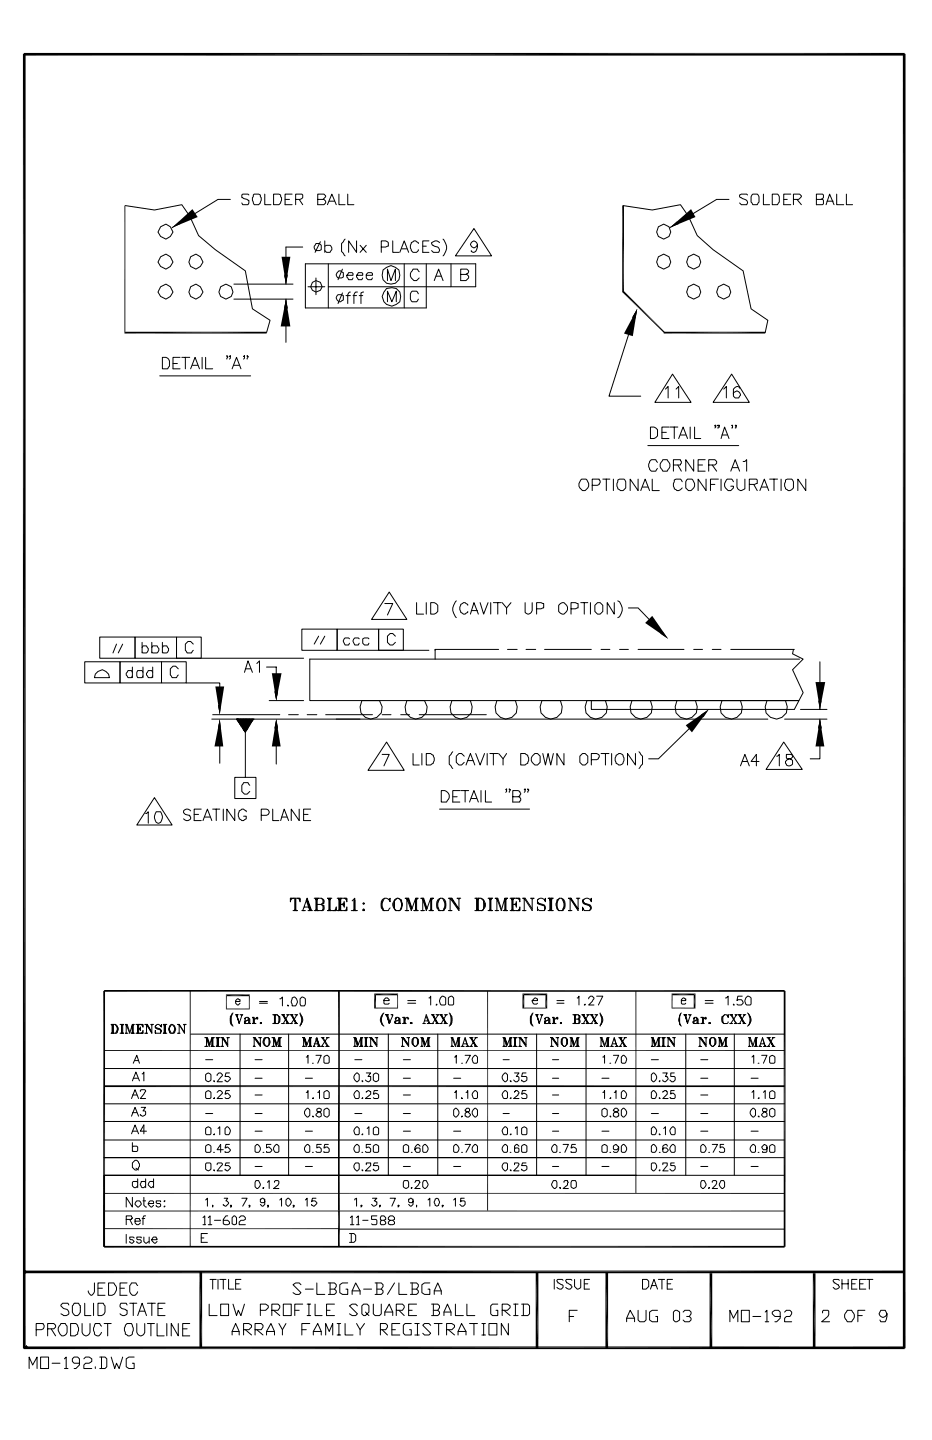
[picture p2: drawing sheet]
<svg xmlns="http://www.w3.org/2000/svg" width="279mm" height="432mm" viewBox="0 0 279 432" stroke-linecap="round" stroke-linejoin="round" font-family="sans-serif">
<g fill="none" stroke="#000" stroke-width=".3">
<path d="M69.1 59.8h-3.7l-13.8 8.5M74.6 58.5l-.3-.3h-1.5l-.3 .3v.8l2.1 .8v.8l-.3 .5h-1.5l-.3-.5M75.9 58.5a2.13 2.13 0 0 1 2.2 0v.5a1.72 1.72 0 0 1-.6 2.4h-1.3l-.3-.5a1.72 1.72 0 0 1 0-1.9zM79.4 58.2v3.2h1.8M82 58.2h1.6l.5 .3v.5a1.72 1.72 0 0 1-.5 2.4h-1.6zM85.5 59.8h1.3M87.6 58.2h-2.1v3.2h2.1M88.6 59.8h1.4l.5-.3 .3-.2v-.8l-.3-.3h-1.9v3.2M89.7 59.8l1.1 1.6M95.2 59.8h1.6l.8-.8-.5-.8h-1.9v3.2h1.9l.5-.5v-.6l-.8-.5M101.6 58.2v3.2h1.9M104.2 58.2v3.2h1.9"/>
<path d="M218.5 59.8h-3.7l-14 8.5M224.1 58.5l-.3-.3h-1.6l-.5 .3v.5l.3 .3 1.8 .8 .3 .5-.3 .8h-1.6l-.5-.5M225.7 58.2h1.3l.5 .8v1.6l-.5 .8h-1.3l-.5-.8v-1.6zM228.9 58.2v3.2h1.8M231.5 58.2h1.6l.5 .8v1.6l-.5 .8h-1.6zM234.9 59.8h1.1M237.1 58.2h-2.2v3.2h2.2M237.9 59.8h1.5l.8-.8v-.3l-.5-.5h-1.8v3.2M238.9 59.8l1.3 1.6M244.7 59.8h1.4l.5-.3 .3-.2v-.8l-.3-.3h-1.9v3.2h1.9l.3-.3v-1l-.3-.3h-.5M250.8 58.2v3.2h2.1M253.7 58.2v3.2h1.9"/>
<path d="M37.4 61.6v38.4M37.6 61.6l8.7 1.4 8.2-1.6 2.4 3.4 2.6 5.8 5.1 4.3 9 6.3 2.1 11.4 5.3 3.4-1.1 3.7M48.2 77l1.5-.8 1.4 .8 .8 1.6-.8 1.3-1.4 .8-1.5-.8-.8-1.3zM48.2 68l1.5-.8 1.4 .8 .8 1.6-.8 1.3-1.4 .8-1.5-.8-.8-1.3zM57.1 77l1.6-.8 1.4 .8 .8 1.6-.8 1.3-1.4 .8-1.6-.8-.5-1.3zM90.8 74.1h-5.1v11.1M94.7 73h1.1l.5 .6v1.3l-.5 .2h-1.1a1.02 1.02 0 0 1-.2-1.5zM96 72.5l-1.5 3.2M97.4 73.8l.5-.2h1.1a1.02 1.02 0 0 1 .2 1.5l-.2 .6h-1.1l-.5-.6M97.4 72.2v3.5M98.2 61.4l1.3-3.2 1.3 3.2M98.4 79.1v13.2"/>
<path d="M98.7 60.3h1.6M103.5 71.7l-1.1 1.3v2.4l1.1 1.3M106.9 72.2v3.5l-2.4-3.5v3.5M107.9 73.6l1.9 2.1M109.8 73.6l-1.9 2.1M114.3 74.1h1.3l.8-.3v-1l-.8-.6h-1.3v3.5M117.7 72.2v3.5h1.9M119.9 75.7l1.3-3.5 1.3 3.5M120.4 74.6h1.6M121.2 79.1v13.2M125.4 73v-.2l-.8-.6h-.5a2.01 2.01 0 0 0-.3 3.5h1.1l.5-.8M126.7 73.8h1.1"/>
<path d="M127.8 79.1v13.2h-36.3v-13.2h51.1v6.9h-44.2M128.6 72.2h-1.9v3.5h1.9M131.8 72.8l-.8-.6h-.6l-1 .6 .2 .8 1.6 .5a1.02 1.02 0 0 1 .3 1.6h-1.6l-.5-.6M132.8 71.7a3.5 3.5 0 0 1 0 5M135.2 79.1v6.9M142.1 68.5l5.3 8.2h-10.9zM143.1 73.3a1.06 1.06 0 0 1-1 1 1.06 1.06 0 0 1-1.1-1 1.06 1.06 0 0 1 1.1-1.1 1.06 1.06 0 0 1 1 1.1 2.24 2.24 0 0 1-1 2.4l-.8-.3v-.3M186.8 61.6l8.7 1.4 8.5-1.6 2.4 3.4 2.6 5.8 4.8 4.3 9 6.3 2.4 11.4 5 3.4-.8 3.7M197.4 68l1.6-.8 1.6 .8 .5 1.6-.5 1.3-1.6 .8-1.6-.8-.6-1.3zM197.4 77l1.6-.8 1.6 .8 .5 1.6-.5 1.3-1.6 .8-1.6-.8-.6-1.3zM206.4 77l1.6-.8 1.5 .8 .6 1.6-.6 1.3-1.5 .8-1.6-.8-.6-1.3zM247.6 61.4l1.1-3.2 1.3 3.2"/>
<path d="M247.9 60.3h1.9M48.2 86l1.5-.8 1.4 .8 .8 1.6-.8 1.3-1.4 .8-1.5-.8-.8-1.3zM57.1 86l1.6-.8 1.4 .8 .8 1.6-.8 1.3-1.4 .8-1.6-.8-.5-1.3zM66.1 86l1.6-.8 1.6 .8 .5 1.6-.5 1.3-1.6 .8-1.6-.8-.5-1.3zM70.1 89.7h17.7M70.1 85.2h17.7M85.7 89.7v13M92.3 86h5.1M93.7 84.7l1-.6 1.3 .6 .6 1.3-.6 1-1.3 .6-1-.6-.6-1zM94.7 83.3v5.1M101.1 88.6a1.51 1.51 0 0 1 1.8 0v1.4l-.8 .5a1.32 1.32 0 0 1-1.3-1.3zM101.1 81.8l.5-.6h.5l.8 .6v1.3l-.5 .2h-1.1a1.02 1.02 0 0 1-.2-1.5z"/>
<path d="M102.7 87.8l-1.4 3.2M102.7 80.7l-1.4 3.2M103.7 88.6h1.3M104 82.6h1.8v-.6l-.2-.2h-1.1l-.5 .8v.5l.5 .8h1.1l.2-.6M105 87.6h-.2l-.6 .8v2.6M105.8 88.6h1.1M106.9 82.6h1.8v-.6l-.2-.2h-1.1l-.5 .8v.5l.5 .8h1.1l.2-.6M107.2 87.6h-.6l-.5 .8v2.6M107.7 88.6h1M109 87.6l-.8 .2v3.2M109.8 82.6h1.9v-.6l-.3-.2h-1.1l-.5 .5v1l.5 .6h1.1l.3-.6M114.8 81l1.1-.8 1.3-.6 1.3 .6a2.7 2.7 0 0 1 .2 4.7 2.7 2.7 0 0 1-4.1-2.3z"/>
<path d="M115.9 86.5l1.6-.2 1.3 .2 1.1 1.1 .2 1.3-.2 1.6-1.1 .8-1.3 .5-1.6-.5-.8-.8-.5-1.6 .5-1.3zM116.2 90.5v-3.2l1.3 3.2 1.3-3.2v3.2M116.2 84.1v-3.4l1 3.4 1.3-3.4v3.4M125.4 88.1l-.5-.8h-1.3l-.6 .8v1.6l.6 .8h1.3l.5-.8M125.7 81.5l-.6-.8h-1.3l-.2 .5a1.51 1.51 0 0 0-.3 2.1l.8 .8h.8l.8-.8M130.2 84.1l1.3-3.4 1.3 3.4M130.7 82.8h1.6M138.1 82.3h1.6l.5-.3 .3-.8-.5-.5h-1.9v3.4h1.6l.8-.8v-.5l-.8-.5M190 95.5l-7.4 23.3h9.5M206.4 86l1.6-.8 1.5 .8 .6 1.6-.6 1.3-1.5 .8-1.6-.8-.6-1.3zM215.4 86l1.6-.8 1.5 .8 .6 1.6-.6 1.3-1.5 .8-1.6-.8-.6-1.3zM47.9 112.7h27.2"/>
<path d="M48.7 107.2h1l.6 .2 .5 .8v1.6l-.5 .8h-1.6zM51.9 109h1.3M54 107.2h-2.1v3.4h2.1M54.5 107.2h2.4M55.6 107.2v3.4M57.1 110.6l1.4-3.4 1.3 3.4M57.7 109.5h1.6M60.6 107.2v3.4M61.6 107.2v3.4h2.2M68.3 106.9h-.3v-.3l.3 .3-.3 .8M69.1 106.9h-.3l.3-.3v.8l-.3 .3M69.6 110.6l1.3-3.4 1.3 3.4"/>
<path d="M70.1 109.5h1.6M73.3 106.9h-.3l.3-.3v.8l-.3 .3M74.3 106.9h-.2v-.3l.2 .3-.2 .8M199.5 116.7l.8-.8v3.4M201.6 112.2l5.6 8.4h-10.9zM202.7 116.7l.8-.8v3.4M217 116.7l.8-.8v3.4M219.3 112.2l5.3 8.4h-10.8zM221.7 116.4v-.2l-.8-.3-1 .8v2.1l.5 .5h1.1l.5-.8a1.38 1.38 0 0 0-1.1-1.3l-1 .5v.6M194.2 133.6h27.3M195 128.1h1.1l1 .8v1.8l-1 .8h-1.1zM197.1 138.6l-.5-.8h-1.3l-.6 .6a2.28 2.28 0 0 0 .6 2.9h1.3l.5-.8"/>
<path d="M198.4 129.6h1.4M198.7 137.8h1.3l.3 .6a1.51 1.51 0 0 1 0 2.4l-.3 .5h-1.3l-.3-.5a1.51 1.51 0 0 1 0-2.4zM200.6 128.1h-2.2v3.4h2.2M200.8 128.1h2.4M201.9 139.4h2.1l.3-.5-.3-1.1h-2.1v3.5M202.1 128.1v3.4M203.2 139.4l1.1 1.9M203.5 131.5l1.3-3.4 1.3 3.4M204 130.4h1.6M206.9 128.1v3.4M208 137.8v3.5l-2.4-3.5v3.5M208.2 128.1v3.4h1.9"/>
<path d="M209.3 139.4h1.3M211.4 137.8h-2.1v3.5h2.1M212.5 139.4h1.8l.5-.5v-.5l-.5-.6h-1.8v3.5M213.5 139.4l1.3 1.9M214.6 127.5l-.3 .3v-.3h.3v.6l-.3 .2M215.6 127.5l-.2 .3-.3-.3h.5v.6l-.5 .2M216.2 131.5l1-3.4 1.3 3.4M216.4 130.4h1.6M219.6 127.5v.3l-.3-.3h.3v.8h-.3M220.7 127.5v.3l-.3-.3h.3v.8h-.3M222.8 138.4h.5l.5-.6v3.5M174.4 143.7h1.3l.8 1.3v.8l-1.1 1.3h-.8l-1-1.3v-.8z"/>
<path d="M177.5 145.5h1.6l.6-.2 .2-.6-.2-1h-2.2v3.4M180.7 143.7h2.1M181.8 143.7v3.4M183.9 143.7v3.4M185.2 143.9a2.13 2.13 0 0 1 2.1 0l.3 .6v1.8l-.8 .8h-.8l-.8-.5a2.13 2.13 0 0 1 0-2.1zM191.3 143.7v3.4l-2.4-3.4v3.4M192.1 147.1l1.3-3.4 1.3 3.4M192.6 146h1.6M195.5 143.7v3.4h2.1M204.5 144.5l-.5-.8h-1.3l-.6 .2v.6a1.95 1.95 0 0 0 .8 2.6l1.1-.3 .5-.5M205.8 143.9l.3-.2h1.3l.8 1.3v.8l-1 1.3h-.8l-.8-.8v-1.8zM211.7 143.7v3.4l-2.4-3.4v3.4"/>
<path d="M213 145.3h1.3M215.4 143.7h-2.4v3.4M216.2 143.7v3.4M219.1 141.3l1.3-3.5 1.3 3.5M219.6 140.2h1.6M219.9 144.5l-.6-.8h-1.3l-.2 .2-.6 1.1v.8l.3 .5 .8 .8h.8l.8-.8v-.5h-.8M220.9 143.7v2.3a1.38 1.38 0 0 0 1.3 1.1l1.1-.5v-2.9M224.6 145.3h1.6l.8-.3v-1.1l-.3-.2h-2.1v3.4M226 145.3l1 1.8M227.8 147.1l1.3-3.4 1.4 3.4M228.3 146h1.6M230.7 143.7h2.4"/>
<path d="M232 143.7v3.4M234.2 143.7v3.4M235.5 143.9a2.13 2.13 0 0 1 2.1 0l.3 .6v1.8l-1.1 .8h-.5l-.8-.5a2.13 2.13 0 0 1 0-2.1zM241.6 143.7v3.4l-2.4-3.4v3.4M116.7 177.5l5.3 8.2h-10.6zM25.4 198.4h10.6v6.4h-10.6zM29.9 191h10.6v6.4h-10.6zM34.9 193.1l-1 2.7M36 198.4h12.4v6.4h-12.4zM36.8 193.1l-1.3 2.7M40.5 191h12.4v6.4h-12.4zM42.6 194.2l.3-.5h1l.3 .5a1.02 1.02 0 0 1-.3 1.6h-1l-.3-.3"/>
<path d="M42.6 192.6v3.2M45.5 194.2l.3-.5h1.3l.3 .5a1.02 1.02 0 0 1-.3 1.6h-1.3l-.3-.3M45.5 192.6v3.2M48.4 198.4h7.4v6.4h-7.4zM48.7 194.2l.2-.5h1.1l.3 .5a1.02 1.02 0 0 1-.3 1.6h-1.1l-.2-.3M48.7 192.6v3.2M52.9 191h7.4v6.4h-7.4zM52.9 197.4h38.1M57.9 193.1l-.8-.7h-.7l-.8 .7v1.9l.5 .8h1.3l.5-.8M77 199l.8-.8v3.4M90.5 188.6h10.6v6.4h-10.6zM95.5 190.8l-1.3 2.3"/>
<path d="M97.4 190.8l-1.4 2.3M101.1 188.6h12.4v6.4h-12.4zM104.8 191.6l-.3-.3h-1l-.6 .8 .6 1.3h1l.3-.5M107.7 191.6l-.3-.3h-1l-.6 .8 .6 1.3h1l.3-.5M110.6 191.6l-.3-.3h-1l-.6 .3v1.3l.6 .5h1l.3-.5M113.5 188.6h7.4v6.4h-7.4zM113.5 195h15.1M115.4 181h2.3l-1.5 3.4M118.5 190.8l-.8-.8h-.8l-.7 .8v1.8l.7 .8h.8l.8-.8M124.9 180.7v3.4h2.1M127.8 180.7v3.4M129.1 180.7h1.1l1 .8v1.9l-1 .7h-1.1z"/>
<path d="M130.4 194.7v2.9M136.8 180.2a3.5 3.5 0 0 0 0 5M140.2 181.5v-.3l-.8-.5h-.5l-.8 .5a2.03 2.03 0 0 0 .8 2.9h.5l.8-.5v-.2M141 184.1l1.1-3.4 1.3 3.4M141.3 183.1h1.8M143.9 180.7l1.1 3.4 1.3-3.4M147.1 180.7v3.4M147.9 180.7h2.4M149.2 180.7v3.4M149.5 194.7h-19.1v.3M150.5 180.7l1.4 1.6v1.8M152.1 194.7h2.9"/>
<path d="M153.2 180.7l-1.3 1.6M157.4 180.7v2.9a1.15 1.15 0 0 0 1.3 .5 1.15 1.15 0 0 0 .8-1v-2.4M157.7 194.7h2.9M160.9 182.6h1.3l.8-.3v-1.3l-.8-.3h-1.3v3.4M163.2 194.7h14.1M167.5 181.5l1-.8h.6l.8 .8 .2 .5v.8l-1 1.3-1.1-.2-.5-.5zM171.2 182.6h1.3l.8-.3v-1.3l-.8-.3h-1.3v3.4M174.1 180.7h2.1M175.2 180.7v3.4M177 180.7v3.4M178.3 181.5l.8-.8h.8l.8 .8v1.9l-.8 .7h-.8l-.8-.7zM180.2 194.7h2.6"/>
<path d="M184.1 180.7v3.4l-2.1-3.4v3.4M185.2 180.2l.5 .2a3.2 3.2 0 0 1-.5 4.8M185.7 194.7h2.7M188.4 182.3h2.9l6.9 7.1M191.3 194.7h13.8M208 194.7h2.6M213.5 194.7h2.7M219.1 194.7h19M237.9 194.7l-.3 1.4 3.2 1.5-3.2 3.2 3.2 6.9-2.7 5h-60.8v-2.6h62.1h-146.5v-12.5h146.8M245.8 198.4v14.3M28.6 202.1l.8-.8 1.3-.5 1 .5 .8 .8 .3 1.1h-4.5zM39.7 201.6l-.3-.5h-1l-.6 .8v.5l.6 .8h1l.3-.5"/>
<path d="M39.7 200v3.2M42.9 201.6l-.3-.5h-1.3l-.3 .5v1.1l.3 .5h1.3l.3-.5M42.9 200v3.2M45.8 201.6l-.3-.5h-1.1l-.5 .8v.5l.5 .8h1.1l.3-.5M45.8 200v3.2M53.4 200.6l-.7-.8h-.8l-.8 .8v1.8l.5 .8h1.3l.5-.8M55.8 204.8h10.1v6.6M63.5 215.6h166.7M63.8 214.3h20.1M65.9 218.5v10.4M70.9 215.6h5l-2.3 4zM70.9 215.6l3.2 3.2"/>
<path d="M71.2 216.2l.8-.6 2.3 2.4M71.2 215.6l2.9 2.9-.8 .8M71.7 215.6l2.6 2.7-2.9-2.7-.2 .3M72 217.2l1.6-1.6 1.5 1.4-1.3-1.4zM72 217l1.3-1.4 1.6 1.6M72 217.2l1.8 1.9M72.5 215.6l-1.1 .8 2.4 2.4M73.3 201.6l1-3.4 1.4 3.4M73.6 200.6h1.5M73.6 219.3v13.8M74.3 215.6l1.1 .8-.8-.8-2.4 2.2M74.6 217.5l-1.8-1.9-1.1 1.1 1.3-1.1 1.9 1.9"/>
<path d="M75.1 215.6l-2.6 2.4 2.4-2.4 .8 .6-2.7 2.6M75.1 217l-2.1 2.1M75.4 216.7l-1.3-1.1-1.9 1.9M75.7 215.9l-.3-.3-2.6 2.7 .8 1-.3-.2 1.3-1.3-2.4-2.2-.8 .6M75.9 215.9l-.2-.3-2.9 2.9M75.9 215.6l-2.9 2.9M79.9 200h2.9v7.2M80.7 210.1h10.3M82.8 218.5v10.6M86.5 214.3h2.9M92.1 214.3h2.9M97.6 214.3h14.1"/>
<path d="M108.5 210.1h5.3l.8 1.8a3.3 3.3 0 0 1-3.3 3.7 3.3 3.3 0 0 1-3.4-3.7zM114.6 214.3h2.6M120.1 214.3h2.7M122 210.1h5.3l.8 1.8a3.3 3.3 0 0 1-3.3 3.7 3.3 3.3 0 0 1-3.4-3.7zM125.7 214.3h20.1M135.5 210.1h5.5a3.5 3.5 0 0 1-.9 4.9 3.5 3.5 0 0 1-4.9-1.2l-.3-1.9zM149 210.1h5.5a3.5 3.5 0 0 1-.9 4.9 3.5 3.5 0 0 1-4.9-1.2l-.3-1.9zM162.5 210.1h5.5a3.5 3.5 0 0 1-.9 4.9 3.5 3.5 0 0 1-4.9-1.2l-.3-1.9zM175.9 210.1h5.6a3.5 3.5 0 0 1-.9 4.9 3.5 3.5 0 0 1-4.9-1.2l-.3-1.9zM189.4 210.1h5.6a3.5 3.5 0 0 1-.9 4.9 3.5 3.5 0 0 1-4.9-1.2l-.3-1.9zM202.9 210.1h5.6a3.5 3.5 0 0 1-.9 4.9 3.5 3.5 0 0 1-4.9-1.2l-.3-1.9zM210.3 214.8l-12.9 12.7h-2.9"/>
<path d="M216.4 210.1h5.6a3.5 3.5 0 0 1-1 4.9 3.5 3.5 0 0 1-4.8-1.2l-.3-1.9zM229.9 210.1h5.6a3.5 3.5 0 0 1-1 4.9 3.5 3.5 0 0 1-4.8-1.2l-.3-1.9zM235.2 215.6h12.7M240 212.7h7.9M245.8 215.6v11.9h-2.9M46.3 239.2l5.3 8.2h-10.6zM70.4 233.1h6.3v6.3h-6.3zM74.9 235.5l-.6-.8h-1.3l-.5 .8v1.8l.8 .8h.8l.8-.8M114.6 226.2h2.1l-1.6 3.5M115.9 222.5l5.3 8.5h-10.9zM123.8 226v3.4h1.9M126.5 226v3.4"/>
<path d="M127.8 226h1.3l.8 .5a2.03 2.03 0 0 1-.8 2.9h-1.3zM132.3 237.1a1.81 1.81 0 0 1 2 .6 1.81 1.81 0 0 1 .1 2l-.5 .8h-1.6zM135.7 225.4l-1 1.3v2.4l1 1.4M135.7 238.9h1.4M137.8 237.1h-2.1v3.4h2.1M138.1 237.1h2.4M139.2 226.7l-.8-.7h-.8l-.8 .7v1.9l.8 .8h.8l.8-.8M139.4 237.1v3.4M139.7 229.4l1.3-3.4 1.3 3.4M140.2 228.1h1.6M141.3 239.4h1.6M142.6 226l1.3 3.4 1.4-3.4"/>
<path d="M144.2 237.1v3.4M145.5 237.1v3.4h1.9M146 226v3.4M146.8 226h2.4M147.9 226v3.4M149.5 226l1.3 1.5v1.9M151.9 236.8h-.3l.3-.3v.8l-.3 .3M151.9 226l-1.1 1.5M152.9 236.8h-.2v-.3l.2 .3-.2 .8M153.7 238.9h1.6l.5-.2 .3-.8-.3-.6-.5-.2h-1.6v3.4h2.1l.3-1.1-.3-.5h-.5M156.1 226h1.3l.8 .5a2.03 2.03 0 0 1-.8 2.9h-1.3zM157.4 236.8h-.2l.2-.3v.8l-.2 .3"/>
<path d="M158.5 236.8h-.3v-.3l.3 .3-.3 .8M159.5 226.7l.8-.7h.8l.8 .7v1.9l-.8 .8h-.8l-.8-.8-.2-.5v-.8zM162.7 226l.8 3.4 .8-3.4 .8 3.4 .8-3.4M169.1 226v3.4l-2.1-3.4v3.4M173.8 226.7l.8-.7h.8l.8 .7v1.9l-.8 .8h-.8l-.8-.8zM177.3 227.8h1.6l.5-.3 .3-1-.8-.5h-1.6v3.4M180.2 226h2.4M181.5 226v3.4M183.4 226v3.4M184.7 226.5l.5-.3a1.02 1.02 0 0 1 1.6 .3 2.03 2.03 0 0 1-.8 2.9h-.5l-.8-.5a2.54 2.54 0 0 1 0-2.4zM190.5 226v3.4l-2.4-3.4v3.4M191.6 225.4l1 1.3v2.4l-1 1.4"/>
<path d="M222 229.7l1.3-3.5 1.3 3.5M222.5 228.3h1.6M227.5 228.3h-2.3l1.5-2.1v3.5M232.8 226.7l.8-.5v3.5M234.9 222.5l5.6 8.2h-10.8zM235.7 226.2v1.1l.3 .2h.8l.5 .3 .3 .3v1a1.14 1.14 0 0 1-1.4 .5 1.14 1.14 0 0 1-.7-1.3l.5-.5 1.1-.3 .5-.5-.3-.8zM43.7 243.9l.7-.5v3.5M46.8 243.4h1.4a2.28 2.28 0 0 1-.6 3.5h-.2a2.28 2.28 0 0 1-.6-3.5zM57.1 243.2a1.13 1.13 0 0 0-1.2-.6 1.13 1.13 0 0 0-.9 1.1l.6 .5 1.3 .3 .2 1a1.28 1.28 0 0 1-2.1 0M58.2 244.2h1.3M60.3 242.6h-2.1v3.5h2.1M60.9 246.1l1.3-3.5 1.3 3.5"/>
<path d="M61.4 245h1.6M63.8 242.6h2.1M64.8 242.6v3.5M66.9 242.6v3.5M70.4 242.6v3.5l-2.4-3.5v3.5M73.8 243.4v-.2l-.8-.6h-.5l-.8 .6a2.03 2.03 0 0 0 .8 2.9h.5l.8-.6v-.8h-.8M78.3 244.5h1.6l.5-.3 .3-.5-.3-.8-.5-.3h-1.6v3.5M81.8 242.6v3.5h1.8M84.1 246.1l1.1-3.5 1.3 3.5M84.4 245h1.6M89.7 242.6v3.5l-2.4-3.5v3.5M91 244.2h1.3"/>
<path d="M93.1 242.6h-2.1v3.5h2.1M131.8 242.6h26.9M140.8 240.5l1.3-3.4 1.3 3.4M87.3 269.3l-.3 1.1v-1.1h3v1.1l-.3-1.1 .3 .6-.6-.6M87.6 269.3l-.6 .6zM87.8 273h1.4M88.1 269.3l-1.1 .3M88.4 269.3v3.7h-.3l.3-.2M88.6 269.3v3.7v-3.4M88.6 272.8l.3 .2M89.2 269.3l.8 .3M90.5 273h1"/>
<path d="M91.3 272h1.6M91.8 269.9l1.1 3.1M92.1 269.9l1 3.1M92.3 273h1.4M92.9 272.8v.2h-.3M93.1 272.8l.3 .2-1.3-3.7-1.3 3.7M94.2 269.3h2.1l.5 .3 .3 .3v1l-.8 .3M94.7 269.6l-.2-.3 .2 .6M94.7 269.3v3.7h-.2l.2-.2M95 269.3v3.7v-3.4l.5-.3M95 273h.5M95 272.8l.2 .2"/>
<path d="M95.2 269.3l-.2 .6M96.3 269.3l.5 .6v.8l-.5 .5h-1.3M96.3 271.2l.8 .3v1.3l-.3 .2h-2.6M96.3 271.2l.5 .5v.8l-.2 .5h-.3M96.8 269.9l.3 .2-.3 .8M96.8 271.5l.3 .5v.5l-.3 .3M98.4 269.3l.3 .6M98.7 269.3v3.7v-3.4l-.5-.3h1.3M98.7 273h-.5h2.6v-1l-.3 1M98.7 272.8l-.3 .2M99 269.6l.2-.3-.2 .6M99 269.3v3.7h.2l-.2-.2"/>
<path d="M99.7 273h1.1M100.8 272.5l-.5 .5 .5-.2M101.1 269.3h2.9v1.1l-.3-1.1 .3 .6-.5-.6M101.3 269.3l.3 .3M101.6 272.8v.2h-.3M101.6 269.3v3.7M101.9 269.6v3.4M102.1 272.8v.2h.3M102.1 269.3v3.7M102.1 271.2h1.1M102.4 271.2l.8-.3-.5 .3 .5 .3zM102.4 269.3l-.3 .3"/>
<path d="M103.2 270.4v1.6l-.3-.8zM103.2 273h.8M103.2 269.3l.8 .3M104 272.5l-.3 .5 .3-1v1h-2.9M104 272.8l-.5 .2M105.3 273h1.9M106.1 269.9v3.1h-.3l.3-.2M106.4 269.9v3.1v-3.7l-.8 .8M106.4 272.8l.2 .2M108.7 270.9l.3-.2 .3 .2-.3 .3zM108.7 272.8l.3-.3 .3 .5h-.6zM109 272.8v.2z"/>
<path d="M109 270.9h.3M114.8 269.9l-.5 1v.8l.5 .8M115.4 269.3a2.85 2.85 0 0 0-.3 3.7h.3M116.7 269.9l.2-.6v1.1a1.35 1.35 0 0 0-1.3-1.1 1.35 1.35 0 0 0-1.3 1.1v1.9l.5 .7h1.6l.5-.7M118.3 269.9l1-.6 1.1 .6v.5a2.07 2.07 0 0 1-.5 2.6h-1.4l-.5-.7-.3-1.4zM118.3 269.9v.5a2.13 2.13 0 0 0 0 2.1M119.1 269.3l-.8 .8v2.4l.8 .5M119.3 269.3a2.53 2.53 0 0 1 .6 3.7h-.6M120.1 269.9l.3 .5v1.9l-.3 .2M121.4 273h1.1h-.8M121.4 269.3h1.1l1.1 3.2M121.7 269.3l.3 .3"/>
<path d="M122.2 269.3l1.1 3.2M124.1 273h1.3M124.6 269.6v3.4v-3.7l-1.3 3.7-1.3-3.7v3.7M124.6 269.3h.8M124.6 272.8l-.2 .2M124.9 269.6l.2-.3-.2 .6M124.9 269.3v3.7h.2l-.2-.2M126.7 269.6l-.5-.3h.8l1.1 3.2M126.7 269.3l1.1 3.2M127 273h-.8h1.1M128.6 273h1.3M129.1 272.8l-.2 .2h.2v-3.7l-1.3 3.7-1.1-3.7v3.7"/>
<path d="M129.1 269.3h.8l-.5 .3v3.4v-3.7M129.4 272.8l.2 .2M129.6 269.3l-.2 .6M131.2 269.9a1.33 1.33 0 0 1 1.4-.5 1.33 1.33 0 0 1 1 1v1.9l-.5 .7h-1.6l-.5-.7v-1.9zM131.5 269.9l-.5 1v.8l.5 .8M132 269.3a2.85 2.85 0 0 0-.2 3.7h.2M132.6 269.3a2.85 2.85 0 0 1 .2 3.7h-.2M133.1 269.9l.5 1v.8l-.5 .8M134.4 273h1.1h-.8M134.4 269.3h1.1l2.1 3.2M134.7 269.3l.2 .3M135.2 269.3l2.1 3.2"/>
<path d="M137.6 269.6v3.4l-2.7-3.7v3.7M137.8 269.3l-.2 .3-.5-.3h1M142.3 269.3h1.9a2.02 2.02 0 0 1 1.1 3l-.6 .7h-2.4M142.6 269.3l.3 .3M142.9 272.8v.2h-.3M142.9 269.3v3.7M143.1 269.6v3.4M143.4 272.8v.2h.3M143.4 269.3v3.7M143.7 269.3l-.3 .3M144.2 269.3l.8 .8v2.4l-.8 .5M145 269.9v.5a2.13 2.13 0 0 1 0 2.1"/>
<path d="M146.3 269.3h1.3l-.5 .3v3.4v-3.7M146.3 273h1.3M146.8 269.6l-.2-.3 .2 .6M146.8 269.3v3.7h-.2l.2-.2M147.1 272.8l.3 .2M147.4 269.3l-.3 .6M148.4 273h1.1M148.4 269.3h.8M148.7 273h.5M148.7 269.3l.3 .3M149.2 269.3l1.1 3.2zM150.8 273h1.3"/>
<path d="M151.3 272.8l-.2 .2h.2v-3.7l-1 3.7-1.3-3.7v3.7M151.3 269.3h.8l-.5 .3v3.4v-3.7M151.6 272.8l.3 .2M151.9 269.3l-.3 .6M152.9 269.3h2.9v1.1l-.2-1.1M152.9 273h2.9v-1l-.2 1M153.5 269.6l-.3-.3 .3 .6M153.5 269.3v3.7h-.3l.3-.2M153.7 269.3v3.7v-3.4l.6-.3M153.7 273h.6M153.7 271.2h1.1M153.7 272.8l.3 .2"/>
<path d="M154 269.3l-.3 .6M154.3 271.2l.5-.3-.3 .3 .3 .3zM154.8 270.4v1.6zM154.8 273h1M154.8 269.3l1 .3M155.3 269.3l.5 .6zM155.8 272.5l-.5 .5 .5-.2M156.6 273h1.1M156.6 269.3h.8M156.9 273h.5M156.9 269.3l.3 .3M157.4 269.3l2.1 3.2z"/>
<path d="M159 269.3h1.1l-.6 .3-.2-.3M159.5 269.6v3.4l-2.3-3.7v3.7M161.1 270.4l.3 .5 1.8 .6v.5M161.4 269.6l-.3 .3v.5l.6 .5 1.5 .6 .3 1-.3 .5h-1.5l-.6-.5v-.5v1v-.5M163.2 269.9l.3-.6v1.1a1.33 1.33 0 0 0-1-1 1.33 1.33 0 0 0-1.4 .5v1l2.1 .8v1.3M164.3 273h1.6M164.3 269.3h1.6M164.6 269.3l.2 .3M164.8 272.8v.2h-.2M164.8 269.3v3.7M165.1 269.6v3.4M165.4 272.8v.2h.2"/>
<path d="M165.4 269.3v3.7M165.6 269.3l-.2 .3M167 269.9l.5-.3a1.13 1.13 0 0 1 1.2-.2 1.13 1.13 0 0 1 .6 1v1.9l-.5 .7h-1.3l-.5-.5a2.25 2.25 0 0 1 0-2.1zM167.2 269.9l-.2 .5v1.9l.2 .2M167.7 269.3a2.85 2.85 0 0 0-.2 3.7h.2M168.3 269.3a2.85 2.85 0 0 1 .2 3.7h-.2M168.8 269.9l.5 1v.8l-.5 .8M170.9 269.6l-.5-.3h.8l2.1 3.2M170.9 269.3l2.1 3.2M171.2 273h-.8h1M172.8 269.3h1M173 269.3l.3 .3 .3-.3"/>
<path d="M173.3 269.6v3.4l-2.4-3.7v3.7M174.9 270.4l.3 .5 1.5 .6 .3 .5M175.2 269.6l-.3 .3v.5l.5 .5 1.6 .6 .3 1-.6 .5h-1.5l-.6-1v1l.3-.5M177 269.9l.3-.6v1.1a1.42 1.42 0 0 0-1.6-1.1l-1.1 .6v.5l.3 .5 1.6 .6 .5 .5-.3 1M57 297.1v76.8M67.9 298.2v4.5M74.7 298.2v4.5M83.9 299.5l.8-.5v2.6M87.6 299.2l.8-.2 .5 .5 .3 .8-.6 1.3h-1v-.5a1.72 1.72 0 0 1 0-1.9zM90 299.5l.5-.5 1 .5v1.6l-.2 .5h-1.1l-.2-.5zM119.2 297.9v4.5M128.6 299.2h.3l.2-.5v2.7"/>
<path d="M132 299.2l.6-.5 1 .5v1.9l-.3 .3h-1a1.64 1.64 0 0 1-.3-2.2zM134.4 299.2l.8-.5 .8 .5v1.9l-.3 .3h-1l-.3-.3zM146.2 297.1v65.9M173 299.2h.3l.3-.5v2.7M176.5 299.5l.5-.8h.5l.6 .5-.6 1.1-1 1.1h1.6M178.9 298.7h1.8l-1.3 2.7M190.6 297.1v60.6M201.5 297.9v4.5M217.5 299.2l.8-.5v2.7M222.5 298.7h-1.3l-.3 1.3 .3-.2h1l.6 1-.6 .6h-1l-.3-.3M223.6 299.2l.5-.5 1.1 .5v1.9l-.3 .3h-1.1a1.64 1.64 0 0 1-.2-2.2zM31.2 315h204"/>
<path d="M33.6 309.6v.2h-.3h1.6l.3-.2a1.72 1.72 0 0 0 0-1.9l-.5-.5h-1.4l.3 .2v-.2v2.6M33.9 307.2v2.6v-2.4M33.9 309.6l.2 .2h-.2M34.1 307.2l-.2 .2zM34.7 307.2l.5 1v.6l-.5 1M34.9 307.7l.3 .3v1.3l-.3 .3M36 307.2h1l-.2 .2v-.2v2.6M36.2 307.2l.3 .2zM36.5 307.2v2.6v-2.4M36.5 309.6l-.3 .2h.3M36.8 309.6v.2h.2h-1M38.1 307.2l.8 2.4z"/>
<path d="M38.1 309.8h-.5h.8M38.1 307.2h-.5l.2 .2M39.7 307.4v2.4v-2.6l-.8 2.6-1.1-2.6v2.6M39.7 307.2h.5l-.2 .2v-.2v2.6M39.7 309.6l-.3 .2h.3M40 309.6v.2h.2h-.8M40 318.8l1-2.4 .8 2.4M40.5 318h1M40.7 307.2h2.2v.8l-.3-.8 .3 .5M40.7 309.8h2.2v-.8l-.3 .8 .3-.2-.6 .2M41 307.2l.3 .2zM41.3 307.2v2.6v-2.4"/>
<path d="M41.3 309.6l-.3 .2h.3M41.5 309.6v.2h.3M41.5 308.5h.6M41.8 308.5h.3zM41.8 307.2l-.3 .2v-.2v2.6M42.1 307.2l.8 .2-.6-.2M42.1 308v1zM42.1 308.2l-.3 .3 .3 .3M42.1 309.8h.8M43.4 307.2h.8l1.3 2.4-1.6-2.4M43.4 309.8h.8h-.5M43.7 307.2l.2 .2"/>
<path d="M45.5 307.4v2.4l-1.6-2.6v2.6M45.8 307.2l-.3 .2-.3-.2h.8M46.6 308l.5 .5h.8l.3 .5M46.8 307.4l-.2 .6 1.3 .5 .5 .8-.2 .5h-1.4l-.2-.2v-.6v.8v-.2M48.2 307.7l.2-.5v.8l-.8-.8h-.5l-.5 .5v.5l1.6 .6v1M49.2 309.6v.2h-.3h1.1M49.5 307.2v2.6v-2.4M49.5 309.6l.2 .2h-.2M49.7 307.2l-.2 .2zM50 307.2h-1.1l.3 .2v-.2v2.6M50.8 307.7l.5-.5a1.58 1.58 0 0 1 .8 2.6h-1l-.3-.2a1.72 1.72 0 0 1 0-1.9zM51.1 307.7l-.3 .3v1.3l.3 .3"/>
<path d="M51.3 307.2l-.5 1v.6l.5 1M51.6 307.2l.8 1v.6l-.5 1h-.3M52.1 307.7l.3 .3v1.3l-.3 .3M53.2 307.2h.5M53.2 309.8h.8M53.4 307.2l.3 .2M53.7 307.2l1.6 2.4zM55.3 307.4v2.4l-1.6-2.6v2.6M55.6 307.2l-.3 .2-.3-.2h.8M57.1 310.1h178.1M61.4 313.8h.8l-.3-.3-.3 .3M61.4 311.1h.8l.8 2.2"/>
<path d="M61.6 317.8h2.2M61.9 313.5v-2.4l.8 2.7 .8-2.7v2.7M61.9 311.1l.8 2.2M63.2 313.8h1.1M63.5 313.5v.3zM63.5 311.1h.8M63.8 313.5l.2 .3zM63.8 313.5v-2.4v2.7M63.8 311.1h.2l-.2 .3M65.1 311.1v2.7v-.3l-.3 .3h1.1M65.4 313.5l.2 .3zM65.4 313.5v-2.4v2.7"/>
<path d="M65.4 311.1h.2l-.2 .3M65.9 311.1h-1.1h.3v.3M66.1 311.1h.8l1.4 2.2-1.6-2.2M66.1 313.8h.8l-.2-.3-.3 .3M67.7 302.6h7.2M68 311.1h.8M68.3 311.1v2.7l-1.6-2.7v2.4M69.3 304.5a2.13 2.13 0 0 0 0 2.2v.5M69.6 304l-.3 .8v2.1l.3 .5M69.8 303.7a3.1 3.1 0 0 0-.5 3.5l.5 .5M70.6 300.3h1.4v-.5l-.6-.3-.8 .5v.8l.6 .6 .8-.6M70.9 304.3l.8 2.6z"/>
<path d="M70.9 304.3l.8 2.4M71.4 304.3h-.8l.3 .2 .3-.2-.3 .2M72 304.3h.8l-.3 .2-.3-.2M72 310.1v42.3M72.5 304.5l-.8 2.4M73.6 306.1l-.3 .3 .3 .5M74.3 305.1l.3 .5v1.3h.5h-.2v-1.3l-.6-.5-1 .2v.3h.3v-.3v.3M74.3 305.9l-.7 .2v.8h.2M74.6 305.3v1.4l.3 .2M74.6 305.9l-1.3 .2v.8h1l.3-.2M75.9 313.8l.3-.3 .3 .3zM75.9 306.9v-1.8v.2l-.2-.2h.5v1.8"/>
<path d="M75.9 306.7v.2h-.2h1M75.9 311.1h.6l1.6 2.2M76.2 306.7l.3 .2h-.3M76.2 311.1l1.6 2.2M76.2 305.3v1.6M76.5 317.8h2.1M77.3 305.3h-.3v.3h.3v-.5h-.3l-.8 .8M77.5 311.1h.8h-.5M77.8 300.8h2.4M77.8 300.3h2.4M78.1 306.7h.2v.2h-.2v-.2h.2v.2h-.2zM78.1 311.1v2.7l-1.9-2.7v2.4"/>
<path d="M79.1 311.4a1.32 1.32 0 0 1 1.6 0 1.72 1.72 0 0 1 0 1.9l-.5 .5a1.63 1.63 0 0 1-1.1-2.4zM79.4 311.4l-.3 .3v1.3l.3 .3M79.9 311.1h-.3l-.5 1.1 .3 1.1 .5 .5M80.2 311.1h.2l.3 .6v1.6l-.5 .5M80.7 311.4v1.9M81.5 313.8h.8l-.3-.3-.2 .3M81.5 311.1h.8l.8 2.2M81.8 304.3h1.3l.8 .5v1.6l-.6 .5h-1.5M82 304.3l.3 .2zM82 313.5v-2.4l.8 2.7 .8-2.7v2.7v-.3l-.3 .3h1.1M82 311.1l.8 2.2M82.3 304.3v2.6v-2.4"/>
<path d="M82.3 306.7l-.3 .2h.3M82.5 306.7v.2h.3M82.8 304.3l-.3 .2v-.2v2.6M83.1 304.3l.5 .5v1.6l-.3 .5h-.2M83.6 304.8a1.72 1.72 0 0 1 0 1.9M83.6 311.1h.8M83.9 313.5l.2 .3zM83.9 313.5v-2.4v2.7M83.9 311.1h.2l-.2 .3M84.4 306.9h.8h-.5M84.4 304.3h.8M84.9 304.5l.3-.2-.3 .2-.2-.2 1.6 2.6-1.4-2.6 1.6 2.6-.2-.2-.3 .2h.3"/>
<path d="M85.7 306.9h1.1M86.3 301.4l.2 .2h-.2zM86.3 304.5l-1.4 2.4M86.5 304.3l-.2 .2-.3-.2h.8M86.5 310.1v42.3M87 306.9h.6zM87.6 304.3l1.3 2.6-1.6-2.6 1.3 2.6M87.8 304.3h-.8l.6 .2v-.2v.2M88.4 304.3h.8l-.3 .2-.3-.2M88.6 306.7l.6 .2h-.8h.2zM88.9 304.5l-1.6 2.4M90 303.7l.8 1.9v.5l-.8 1.6"/>
<path d="M90 304l.2 .3v.5a2.43 2.43 0 0 1-.2 2.6M90.2 304.5l.3 .3v1.9l-.3 .5M90.8 311.1h.5M91 313.5v-2.4l.8 2.7 1.1-2.7v2.7M91.3 313.8l-.3-.3-.2 .3h.7M91.8 313.3l-.5-2.2 .8 2.2M91.8 317h.3l.2-.6v2.4M92.9 313.5l-.3 .3zM93.1 311.4v-.3h.3h-.5v2.4M93.1 311.1v2.7v-.3l.3 .3h-1.1M93.7 318.8h.2zM94.2 313.8v-.3l-.3 .3h.6"/>
<path d="M94.2 313h1.3M94.7 311.4l.8 2.4v-.3l-.3 .3h.8l-.2-.3M94.7 316.4h1.6l-1.1 2.4M95 311.4l.8 2.4-.8-2.7-.8 2.4M96.3 311.1h.8h-.3v.3l-.2-.3M96.3 313.8h.8M96.6 311.1l1.6 2.7zM96.6 313.8v-.3l.2 .3M96.8 311.1l1.6 2.7-.2-.3-.3 .3 .3-.3M97.1 317l.8-.6 .8 .6v1.6l-.3 .2h-1l-.3-.2zM97.6 313.8h1.1M98.2 311.1l-1.6 2.4"/>
<path d="M98.4 311.1h-.5h.8M106.1 311.1h.5M106.4 313.5v-2.4l.8 2.7 1-2.7v2.7M106.4 317.8h2.1M106.6 313.8l-.2-.3-.3 .3h.8M107.2 313.3l-.6-2.2 .8 2.2M107.9 313.8l.3-.3zM108.5 311.4v-.3h.2h-.5v2.4M108.5 311.1v2.7v-.3l.2 .3h-1M109.3 311.1h1M109.3 313.8h1M109.5 313.5v.3z"/>
<path d="M109.5 311.1v2.7M109.8 313.5l.3 .3zM109.8 313.5v-2.4v2.7M109.8 311.1h.3l-.3 .3M110.9 311.1h.5M111.4 313.8l-.3-.3-.2 .3h.8M112.2 302.3h7.1M112.4 311.1h.8h-.5M112.7 313.3l-1.3-2.2 1.6 2.2M113 311.1v2.7l-1.9-2.7v2.4M114.6 304.5l-.3 .3v1.9l.3 .5M114.8 304l-.2 .3v.5a2.43 2.43 0 0 0 .2 2.6"/>
<path d="M115.1 300h1.6l-.5-.8h-.6l-.5 .6v1l.3 .3h1l.3-.3M115.1 303.7l-.8 1.1a2.13 2.13 0 0 0 .8 2.9M115.9 304.3l.8 2.6zM115.9 304.5l-.3-.2h.8l-.2 .2v-.2l.7 2.4M116.4 310.1v42.3M117.2 304.3h.5v.2l-.2-.2M117.7 304.5l-1 2.4M118.5 306.1v.8M119.3 305.1l.3 .2v1.4l.5 .2-.2-.2v-1.4l-1.1-.2-.3 .2v.3h.3v-.3h-.3v.3M119.6 305.3l.3 .3v1.3M119.6 306.7v.2h-1.1l-.2-.2 .2-.6 1.1-.2-1.1 .5 .3 .5M120.4 311.1h.5"/>
<path d="M120.6 305.1h.8v1.8M120.9 305.1l.3 .2zM120.9 313.8l-.3-.3-.2 .3h.8M120.9 317.8h2.1M121.2 305.1v1.8v-1.6M121.2 306.7l-.3 .2h.3M121.4 306.7v.2h.3h-1.1M122 311.1h.8h-.6M122.2 313.3l-1.3-2.2 1.6 2.2M122.2 305.3v.3h.3v-.3l-.5-.2-.6 .8M122.2 300h2.4M122.2 300.8h2.4"/>
<path d="M122.5 311.1v2.7l-1.9-2.7v2.4M123 306.7h.3v.2v-.2h.3v.2h-.6zM123.6 311.7l.5-.6h.8l.5 .6v1.3l-.8 .8h-.2l-.8-.8zM123.8 311.4a1.72 1.72 0 0 0 0 1.9M124.4 311.1h-.3l-.3 .6v1.6l.6 .5M124.6 311.1h.3l.2 .6v1.6l-.5 .5M125.1 311.4a1.72 1.72 0 0 1 0 1.9M126.2 313.8l.3-.3 .2 .3zM126.2 311.1h.5M126.5 313.5v-2.4l.8 2.7 1-2.7v2.7M126.7 306.9h.8M127 306.9l.8-2.6 1.1 2.6-.3-.2-.3 .2h.3"/>
<path d="M127.3 313.3l-.6-2.2 .8 2.2M127.3 306.1h1M127.8 304.8l.8 2.1zM128.1 306.9h1M128.3 313.5l-.2 .3zM128.6 311.4v-.3h.3h-.6v2.4M128.6 311.1v2.7v-.3l.3 .3h-1.1M129.4 306.9h.5zM129.9 304.3l1.3 2.6-1.6-2.6 1.4 2.6M130.2 304.3h-.8l.5 .2v-.2v.2M130.7 301.4l.3-.3v.3zM130.7 304.3h.8l-.3 .2-.2-.2"/>
<path d="M130.7 306.9h.3v-.2l.5 .2zM131.2 310.1v42.3M131.2 304.5l-1.6 2.4M131.8 304.3h.8l-.3 .2M131.8 306.9h.8M132.3 304.3v.2l-.3-.2 1.6 2.6-1.3-2.6 1.6 2.6-.3-.2-.3 .2h.3M133.1 306.9h1M133.6 304.5l-1.3 2.4M133.9 304.3l-.3 .2-.3-.2h.8M134.7 303.7a3.1 3.1 0 0 1 .5 3.5l-.5 .5M134.9 304l.3 .8v2.1l-.3 .5M135.2 304.5a2.13 2.13 0 0 1 0 2.2v.5"/>
<path d="M135.2 311.1h.5M135.2 313.8h.8M135.5 313.5v-2.4l1 2.7 .8-2.7v2.7v-.3l-.2 .3h.7M135.5 313.8v-.3l.2 .3M135.7 311.1l.8 2.2zM136.3 317h.2l.3-.6v2.4M137.3 311.1h.5M137.6 313.5l.2 .3zM137.6 313.5v-2.4v2.7M137.6 311.1h.2l-.2 .3M138.4 318.8h.2zM138.6 313.5l.8-2.4 .8 2.7"/>
<path d="M138.9 313.8l-.3-.3-.2 .3h.8M138.9 313h1.1M139.4 311.4l.8 2.4zM139.4 316.4h1.6l-1.3 2.4M140.2 313.5l-.2 .3 .2-.3 .3 .3h-.8M140.8 313.8h.8l-.3-.3-.3 .3M140.8 311.1h1M141.3 311.1h.3l-.3 .3-.3-.3 1.6 2.7-1.3-2.7 1.6 2.7-.3-.3M142.3 316.4l.8 .6v1.6l-.2 .2h-.8l-.5-1 .2-.8zM142.3 311.1h.8M142.6 313.8v-.3l-.3 .3h.8M142.6 311.1l-1.3 2.4"/>
<path d="M150.8 317.8h1.9M150.8 311.1h.5M151.1 313.5v-2.4l.8 2.7 1-2.7v2.7M151.3 313.8l-.2-.3-.3 .3h.8M151.9 313.3l-.6-2.2 .8 2.2M152.7 313.8l.2-.3zM153.2 311.4v-.3h.3h-.6v2.4M153.2 311.1v2.7v-.3l.3 .3h-1.1M154.3 311.1v2.7v-.3l-.3 .3h1M154.5 313.5l.3 .3zM154.5 313.5v-2.4v2.7M154.5 311.1h.3l-.3 .3"/>
<path d="M155 311.1h-1h.3v.3M155.6 311.1h.5M156.1 313.8l-.3-.3-.2 .3h.8M156.6 302.3h7.4M157.2 311.1h.8h-.6M157.4 313.3l-1.3-2.2 1.6 2.2M157.7 311.1v2.7l-1.9-2.7v2.4M159.3 304.5a2.13 2.13 0 0 0 0 2.2v.5M159.5 300h1.6v-.5l-.5-.3h-.3l-.8 .8v.3l.6 .8h.8l.2-.3M159.5 304l-.2 .8v2.1l.2 .5M159.8 303.7a3.1 3.1 0 0 0-.5 3.5l.5 .5M160.9 304.3l.8 2.6z"/>
<path d="M160.9 310.1v42.3M160.9 304.3l.8 2.4M161.4 304.3h-.8l.3 .2 .2-.2-.2 .2M161.9 304.3h.8l-.2 .2-.3-.2M162.5 304.5l-.8 2.4M163.5 306.1l-.3 .3 .3 .5M164.3 305.1l.3 .5v1.3h.5h-.3v-1.3l-.5-.5-1.1 .2v.3h.3v-.3v.3M164.3 305.9l-.8 .2v.8h.3M164.6 305.3v1.4l.2 .2M164.6 305.9l-1.4 .2v.8h1.1l.3-.2M165.1 311.1h.5M165.6 313.8l-.2-.3-.3 .3h.8"/>
<path d="M165.6 317.8h1.9M165.9 306.9v-1.8v.2l-.3-.2h.6v1.8M165.9 306.7v.2h-.3h1.1M166.2 306.7l.2 .2h-.2M166.2 305.3v1.6M166.7 311.1h.8h-.5M167 313.3l-1.4-2.2 1.6 2.2M167 300h2.1M167 300.8h2.1M167.2 311.1v2.7l-1.8-2.7v2.4M167.2 305.3h-.2v.3h.2v-.5h-.2l-.8 .8M168 306.7h.3v.2h-.3v-.2h.3v.2h-.3z"/>
<path d="M168.3 311.7l.5-.6h.8l.5 .6v1.3l-.8 .8h-.2l-.8-.8zM168.5 311.4a1.72 1.72 0 0 0 0 1.9M169.1 311.1h-.3l-.3 .6v1.6l.6 .5M169.3 311.1h.3l.3 .6v1.6l-.6 .5M169.9 311.4a1.72 1.72 0 0 1 0 1.9M170.9 313.8l.3-.3 .2 .3zM170.9 311.1h.5M171.2 313.5v-2.4l.8 2.7 1-2.7v2.7M171.7 304.3h1.6l.5 .2v.8l-.5 .3M172 304.3l.2 .2zM172 313.3l-.6-2.2 .8 2.2M172.2 304.3v2.6v-2.4"/>
<path d="M172.2 306.7l-.2 .2h.2M172.5 306.7v.2h.3M172.8 313.8l.2-.3zM172.8 304.3l-.3 .2v-.2v2.6M173.3 311.4v-.3h.3h-.6v2.4M173.3 311.1v2.7v-.3l.3 .3h-1.1M173.3 304.3l.3 .2v.8l-.3 .3h-.8M173.3 305.6l.5 .3v.8l-.2 .2h-1.9M173.3 305.6h.3v1.3h-.3M173.6 304.5l.2 .3-.2 .5M173.6 305.9l.2 .2-.2 .6M174.4 306.9h.8h-.6"/>
<path d="M174.4 304.3h.8M174.9 304.5l.3-.2-.3 .2-.3-.2 1.6 2.6-1.3-2.6 1.6 2.6-.3-.2-.3 .2h.3M175.2 301.4l.2-.3v.3zM175.7 310.1v42.3M175.7 306.9h1M176.2 304.5l-1.3 2.4M176.5 304.3l-.3 .2-.3-.2h.8M177 306.9h.5zM177.5 304.3l1.4 2.6-1.6-2.6 1.3 2.6M177.8 304.3h-.8l.5 .2v-.2v.2M178.3 304.3h.8l-.2 .2-.3-.2M178.3 306.9h.3v-.2l.5 .2z"/>
<path d="M178.9 304.5l-1.6 2.4M179.9 303.7l.8 1.9v.5l-.8 1.6M179.9 304l.3 .3v.5a2.43 2.43 0 0 1-.3 2.6M179.9 311.1h.5M179.9 313.8h.8M180.2 313.5v-2.4l1 2.7 .8-2.7v2.7v-.3l-.2 .3h.8M180.2 313.8v-.3l.2 .3M180.2 304.5l.2 .3v1.9l-.2 .5M180.4 311.1l.8 2.2zM180.7 317h.3l.2-.6v2.4M182 311.1h.6M182.3 313.5l.3 .3z"/>
<path d="M182.3 313.5v-2.4v2.7M182.3 311.1h.3l-.3 .3M182.8 318.8h.3zM183.4 313.5l.7-2.4 .8 2.7M183.6 313.8l-.2-.3-.3 .3h.8M183.6 313h1.1M183.9 316.4h1.6l-1.1 2.4M184.1 311.4l.8 2.4zM184.9 313.5l-.2 .3 .2-.3 .3 .3h-.8M185.5 313.8h.8l-.3-.3-.3 .3M185.5 311.1h1M186 311.1h.3l-.3 .3-.3-.3 1.6 2.7-1.3-2.7 1.6 2.7-.3-.3"/>
<path d="M186.3 317l.5-.6a1.38 1.38 0 0 1 1.1 1.4l-.6 1h-.8l-.2-.2zM187.1 311.1h.8M187.3 313.8v-.3l-.2 .3h.8M187.3 311.1l-1.3 2.4M195.3 317.8h2.1M195.3 311.1h.5M195.5 313.5v-2.4l.8 2.7 1.1-2.7v2.7M195.8 313.8l-.3-.3-.2 .3h.8M196.3 313.3l-.5-2.2 .8 2.2M197.1 313.8l.3-.3zM197.6 311.4v-.3h.3h-.5v2.4M197.6 311.1v2.7v-.3l.3 .3h-1.1"/>
<path d="M198.7 311.1v2.7v-.3l-.3 .3h1.1M199 313.5l.2 .3zM199 313.5v-2.4v2.7M199 311.1h.2l-.2 .3M199.5 311.1h-1.1h.3v.3M200 311.1h.6M200.6 313.8l-.3-.3-.3 .3h.8M201.3 302.3h7.2M201.6 311.1h.8h-.5M201.9 313.3l-1.3-2.2 1.5 2.2M202.1 311.1v2.7l-1.8-2.7v2.4M203.7 304.5v2.7"/>
<path d="M204 304l-.3 .8v2.1l.3 .5M204.3 300h1.3v-.5l-.8-.3-.5 .6v1l.2 .3h.8l.3-.3M204.3 303.7a2.87 2.87 0 0 0 0 4M205.3 304.3l.8 2.6zM205.3 304.5l-.2-.2h.7l-.2 .2v-.2l.5 2.4M205.6 310.1v42.3M206.4 304.3h.8l-.3 .2-.3-.2M206.9 304.5l-.8 2.4M208 306.1v.8M208.8 305.1l.2 .5v1.3h.5h-.2v-1.3l-.5-.5h-.6l-.2 .2v.3h.2v-.3h-.2v.3M208.8 305.9l-.8 .5 .2 .5M209 305.3v1.4l.3 .2"/>
<path d="M209 305.9l-1.3 .5 .3 .5h.8l.2-.2M209.5 311.1h.6M210.1 313.8l-.3-.3-.3 .3h.8M210.1 305.1h.8v1.8v-.2M210.1 317.8h2.1M210.1 306.9h1M210.3 305.1l.3 .2zM210.6 305.1v1.8v-1.6M210.6 306.7l-.3 .2h.3M211.1 311.1h.8h-.5M211.4 313.3l-1.3-2.2 1.6 2.2M211.4 300h2.4"/>
<path d="M211.4 300.8h2.4M211.7 311.1v2.7l-1.9-2.7v2.4M211.7 305.3h-.3v.3h.3v-.5h-.3l-.5 .8M212.5 306.7h.2v.2v-.2h.3v.2h-.5zM212.7 311.7l.6-.6h.7l.6 .6v1.3l-.8 .8h-.3l-.8-.8zM213 311.4a1.72 1.72 0 0 0 0 1.9M213.5 311.1h-.2l-.3 .6v1.6l.5 .5M213.8 311.1h.2l.3 .6v1.6l-.5 .5M214.3 311.4a1.72 1.72 0 0 1 0 1.9M215.4 313.8l.2-.3 .3 .3zM215.4 311.1h.5M215.6 313.5v-2.4l.8 2.7 1.1-2.7v2.7"/>
<path d="M216.4 313.3l-.5-2.2 .8 2.2M216.7 304.8a1.72 1.72 0 0 0 0 1.9M217.2 304.3l-.5 .5v1.6l.3 .5h.2M217.5 313.5l-.3 .3zM217.8 311.4v-.3h.2h-.5v2.4M217.8 311.1v2.7v-.3l.2 .3h-1M218.3 304.8v-.5v.8l-.5-.8h-.6l-.8 .5v1.6l.6 .5h1l.3-.5M219.1 304.3l1.6 2.6zM219.3 304.5l.3-.2h-.8l.5 .2v-.2l1.4 2.6h-.3l.3-.2 .2 .2h-.8M219.3 306.9h-.5h.8M219.9 301.1l.2 .3h-.2zM220.1 310.1v42.3"/>
<path d="M220.4 304.3h.5l-.2 .2zM220.7 304.5l-1.6 2.4M221.2 306.9h.8h-.5M221.2 304.3h1M221.7 304.5l.3-.2-.3 .2-.2-.2 1.5 2.6-1.3-2.6 1.6 2.6-.3-.2v.2h-.2h.8M222.8 304.3h.8M223 304.3v.2l.3-.2M223 304.5l-1.3 2.4M224.1 303.7l.8 1.1a2.13 2.13 0 0 1-.8 2.9M224.4 304l.2 .3v.5a2.43 2.43 0 0 1-.2 2.6M224.4 311.1h.5M224.4 313.8h.8"/>
<path d="M224.6 313.5v-2.4l1.1 2.7 .8-2.7v2.7v-.3l-.3 .3h.8M224.6 313.8v-.3l.3 .3M224.6 304.5l.3 .3v1.9l-.3 .5M224.9 311.1l.8 2.2zM225.4 317l.6-.6v2.4M226.5 311.1h.5M226.7 313.5l.3 .3zM226.7 313.5v-2.4v2.7M226.7 311.1h.3l-.3 .3M227.3 318.8h.2zM227.8 313.5l.8-2.4 .8 2.7M228.1 313.8l-.3-.3-.3 .3h.8"/>
<path d="M228.1 313h1M228.3 316.4h1.6l-1 2.4M228.6 311.4l.8 2.4zM229.4 313.5l-.3 .3 .3-.3 .3 .3h-.8M229.9 313.8h.8l-.2-.3-.3 .3M229.9 311.1h1.1M230.5 311.1h.2l-.2 .3-.3-.3 1.6 2.7-1.3-2.7 1.5 2.7-.2-.3M230.7 317l.8-.6 .8 .6v1.6l-.3 .2h-1l-.3-.2zM231.5 311.1h.8M231.8 313.8v-.3l-.3 .3h.8M231.8 311.1l-1.3 2.4M31.2 336.3h204"/>
<path d="M31.2 331h204M31.2 320.4h204M39.4 340l1.1-2.7 1 2.7M39.4 334.7l1.1-2.6 1 2.6M39.4 329.4l1.1-2.6 1 2.6M39.7 324.1l1-2.6 1.1 2.6M39.7 339.2h1.3M39.7 333.6h1.3M39.7 328.3h1.3M40 323.3h1.3M42.1 327.3l.2-.5h1.1l.3 .2-1.6 2.4h1.6M42.3 332.1h1.4l-.8 1h.5l.3 .3v.8l-.8 .5-.8-.3v-.2"/>
<path d="M42.6 322h.3l.2-.5v2.6M43.9 339.2h-1.8l1-1.9v2.7M61.6 322.3l.8-.6 .8 .6v1.5l-.2 .3-.6 .3-.8-.6zM61.6 327.6l.8-.6 .8 .6v1.5l-.2 .3h-1.1l-.3-.3zM61.6 338.4l.8-.5 .8 .5v1.6l-.2 .3h-1.1l-.3-.3zM61.6 333.9h2.2M64 324.1h.3v.3zM64 329.4l.3-.3v.3zM65.1 322.5l.5-.8h.5l.6 .6v.2l-1.6 1.9h1.6M65.1 327.6l.5-.6h.5l.6 .6v.2l-1.6 1.6h1.6M65.4 338.4l.5-.5v2.4M67.5 338.4l.5-.5a1.38 1.38 0 0 1 1.1 1.3l-.6 1.1h-.8l-.2-.3z"/>
<path d="M68.8 321.7h-1.1l-.2 1.1h1l.6 .8-.8 .8-.8-.3v-.3M68.8 327h-1.1l-.2 1.1 .8-.3 .8 .8v.3l-.6 .5h-.8l-.2-.3M76.5 339.2h2.1M76.5 328.3h2.1M76.5 323.3h2.1M76.5 333.9h2.1M91.5 339.2h2.2M91.5 323.3h2.2M91.8 327.6h.3l.2-.6v2.4M92.1 332.3l.8 .5v1.6l-.6 .6a1.4 1.4 0 0 1-1-1.3 1.4 1.4 0 0 1 .8-1.4zM93.7 329.4l.2-.3v.3zM93.7 334.7h.2v.3z"/>
<path d="M95 332.6v.5l.2 .3h.6l.5 .5v.8a1.02 1.02 0 0 1-1.6-.3v-.2l.8-.8h.5l.3-.3v-.5l-.5-.3zM95.2 327.6h.3l.3-.6v2.4M97.1 327.6l.8-.6 .8 .6v1.5l-.3 .3h-1l-.3-.3zM97.1 332.8l.8-.5 .8 .5v1.6l-.5 .6-1.1-.6zM106.4 322.3l.5-.6 .8 .6v1.5l-.5 .6a1.36 1.36 0 0 1-.8-2.1zM106.4 327.6l.5-.6 .8 .6v1.5l-.3 .3h-.8l-.2-.3-.3-.8zM106.4 338.4l.5-.5 .8 .5v1.6l-.3 .3h-.8l-.2-.3-.3-.8zM106.4 333.9h2.1M108.5 324.1h.2v.3zM108.5 329.4l.2-.3v.3zM109.8 321.7h1.3l-.8 1.1h.8v1l-.5 .6-1.1-.6M109.8 327.6v-.3l.8-.3 .5 .3v.8l-1.6 1.3h1.6"/>
<path d="M110.1 338.4l.5-.5v2.4M111.9 322.3l.8-.6 .8 .6v1.5l-.3 .3-.5 .3-.8-.6zM111.9 338.4l.8-.5 .8 .5v1.6l-.3 .3h-1l-.3-.3zM113.2 327h-1l-.3 1.1 .5-.3 .8 .3 .3 .2v.8l-.3 .3h-1l-.3-.3M120.9 339.2h2.1M120.9 328.3h2.1M120.9 323.3h2.1M120.9 333.9h2.1M136 332.8l.5-.5a1.35 1.35 0 0 1 1.1 1.3 1.35 1.35 0 0 1-1.1 1.4l-.5-.6zM136 339.2h2.1M136 323.3h2.1M136.3 327.6h.2l.3-.6v2.4"/>
<path d="M138.4 329.1l.2 .3h-.2zM138.4 334.7h.2l-.2 .3zM139.7 327.6h.3l.2-.6v2.4M140 332.3l-.6 .8h.3v.3h.5l.8 .8-.5 .8-1.1-.3v-.8l.6-.5h.5l.3-.3v-.5l-.3-.3zM141.8 327.6l.5-.6 .8 .6v1.5l-.2 .3h-.8l-.3-.3-.2-.8zM142.3 332.3l.8 .5v1.6l-.5 .6a1.4 1.4 0 0 1-1.1-1.3 1.4 1.4 0 0 1 .8-1.4zM150.8 322.3l.5-.6 .8 .6v1.5l-.5 .6a1.36 1.36 0 0 1-.8-2.1zM150.8 327.6l.5-.6 .8 .6v1.5l-.2 .3h-.8l-.3-.3-.3-.8zM150.8 338.4l.5-.5 .8 .5v1.6l-.2 .3h-.8l-.3-.3-.3-.8zM150.8 333.9h1.9M152.9 324.1h.3v.3zM152.9 329.4l.3-.3v.3z"/>
<path d="M154.3 321.7h1.3l-.8 1.1h.5l.3 .3v.7l-.6 .6h-.5l-.5-.6M154.3 327.6l.2-.6h.5l.6 .8-.3 .5-1.3 1.1h1.6M154.5 338.4v-.3l.5-.2v2.4M156.4 338.4l.8-.5 .8 .5v1.6l-.3 .3h-1.1l-.2-.3zM157.7 321.7h-1.1l-.2 1.1h1.3l.3 .3v.7l-.8 .6-.8-.3v-.3M157.7 327h-1.1l-.2 1.1 .5-.3 .8 .3 .3 .2v.8l-.3 .3h-1.1l-.2-.3M165.6 339.2h1.9M165.6 328.3h1.9M165.6 323.3h1.9M165.6 333.9h1.9M180.4 332.8l.8-.5 .8 .5v1.6l-.2 .3-.6 .3-.8-.6zM180.4 339.2h2.2"/>
<path d="M180.4 323.3h2.2M180.7 327.6h.3l.2-.6v2.4M182.8 334.7h.3v.3zM182.8 329.4l.3-.3v.3zM184.1 327.6h.3l.3-.6v2.4M184.4 332.3l-.5 .8 1.6 .8v.8l-.6 .3-1-.3v-.8l.2-.3 1.4-.5-.6-.8zM186.3 332.8l.5-.5a1.35 1.35 0 0 1 1.1 1.3 1.35 1.35 0 0 1-1.1 1.4l-.5-.6zM186.3 327.6l.5-.6a1.38 1.38 0 0 1 1.1 1.3l-.6 1.1h-.8l-.2-.3zM195.3 322.3l.5-.6a1.35 1.35 0 0 1 1.1 1.4 1.35 1.35 0 0 1-1.1 1.3l-.5-.6zM195.3 327.6l.5-.6a1.38 1.38 0 0 1 1 1.3l-.5 1.1h-.8l-.2-.3zM195.3 338.4l.5-.5a1.38 1.38 0 0 1 1 1.3l-.5 1.1h-.8l-.2-.3zM195.3 333.9h2.1"/>
<path d="M197.6 324.1h.3l-.3 .3zM197.6 329.1l.3 .3h-.3zM197.6 340l.3 .3h-.3zM198.7 321.7h1.3l-.5 1.1h.5l.3 .5v.3l-.8 .8-.8-.3v-.3M198.7 327.6v-.3l.5-.3h.6v.3h.2v.8l-1.3 1.3h1.6M199 338.4l.5-.5v2.4M201.1 338.4l.5-.5 .8 .5v1.6l-.3 .3h-.8l-.2-.3-.3-.8zM202.1 321.7h-1v1.1h1l.3 .3v.7l-.5 .6h-.6l-.5-.6M202.1 327h-1v1.1l.2-.3h.6l.5 .5v.8l-.3 .3h-1v-.3h-.3M210.1 339.2h2.1M210.1 328.3h2.1M210.1 323.3h2.1"/>
<path d="M210.1 333.9h2.1M225.2 332.8l.5-.5 .8 .5v1.6l-.5 .6a1.36 1.36 0 0 1-.8-2.2zM225.2 339.2h2.1M225.2 323.3h2.1M225.4 327.6l.6-.6v2.4M227.3 334.7h.2v.3zM227.3 329.4l.2-.3v.3zM228.9 332.3l-.3 .3v.5l.3 .3h.5l.5 .5v.8l-.5 .3h-.5l-.6-.8 .8-.8h.6l.2-.3v-.5zM228.9 327.6l.5-.6v2.4M230.7 332.8l.8-.5 .8 .5v1.6l-.3 .3-.5 .3-.8-.6zM230.7 327.6l.8-.6 .8 .6v1.5l-.3 .3h-1l-.3-.3zM31.2 357.8h204"/>
<path d="M31.2 341.8h204M39.7 348.7l.8-.8a1.41 1.41 0 0 1 1.3 1.1v.8a1.41 1.41 0 0 1-1.3 1l-.8-.8zM39.7 359v2.9l-1.9-2.9v2.9M39.7 344l.3-.3h1l.3 .3v1l-.3 .3h-1l-.3-.3M39.7 342.6v2.7M40.7 350.3l.8 .5M41.3 354.5l-.3-.2h-1l-.3 .2v1.1l.5 .5h.5l.6-.5M41.3 353.5v2.6M43.1 359v2.4l.8 .5M43.7 354.5l-.3-.2h-1.1l-.2 .8 .5 1h.5l.6-.5M43.7 353.5v2.6M46 354.5l-.2-.2h-.8l-.6 .8v.2l.8 .8 .8-.5"/>
<path d="M46 353.5v2.6M61.6 349a1.32 1.32 0 0 1 1.6 0v1.6l-.8 .5-.8-.5zM61.6 359.8l.6-.5v2.4M61.9 343.4l.5-.2 .8 .5v1.6l-.2 .2h-1.1l-.3-.2v-1.6zM64 345.5h.3zM64 340.3l.3-.3v.3zM64 350.8h.3v.3zM65.1 349.2l.3-.5h1l.3 .3v.2l-1.6 1.9h1.6M66.9 344.8h-1.8l1-1.6v2.3M67.2 359.3h1.1l-.6 .8h.3l.5 .8-.8 .8-.8-.3v-.2M68.8 343.2h-1.1l-.2 1 .8-.2 .8 .8v.2l-.6 .5h-1v-.2M68.8 348.7h-1.1l-.2 .8h1l.6 .8-.8 .8-.8-.3v-.2"/>
<path d="M72.5 359.3h1.6l-1.3 2.4M76.5 343.7l.5-.5a1.33 1.33 0 0 1 1 1 1.33 1.33 0 0 1-.5 1.3h-.8l-.2-.2zM76.5 349.8h2.1M76.7 354h.8l.6 1.1a1.38 1.38 0 0 1-1.1 1.3l-.5-.5v-1.4zM78.8 345.5h.3zM78.8 356.1h.3l-.3 .3zM80.2 354.5l.5-.5v2.4M81.2 343.2h-1.3v1l.8-.2 .8 .8v.2l-.5 .5h-1.1v-.2M82.3 343.7l.5-.5 .8 .5v1.6l-.3 .2h-.8a1.26 1.26 0 0 1-.2-1.8zM82.3 354.5l.2-.5h.8l.3 .3-.3 1-1.3 1.1h1.6M83.9 359.8l.5-.5v2.4M85.7 359.8l.6-.5a1.38 1.38 0 0 1 1 1.3l-.8 1.1h-.2l-.6-.5z"/>
<path d="M91.5 343.7l.6-.5 .8 .5v1.6l-.3 .2h-.8a1.26 1.26 0 0 1-.3-1.8zM91.5 359.8l.6-.5v2.4M91.5 349.8h2.2M93.7 345.5h.2zM94.7 359.3h-1l-.3 1.1 .3-.3h.8l.5 .8-.8 .8-.8-.3v-.2M96.3 343.2h-1.3v1l.8-.2 .5 .5v.8l-.3 .2h-1l-.3-.2M98.4 343.2h-1l-.3 1 1.1-.2 .5 .5v.8l-.3 .2h-1.3v-.2M106.4 343.7l.5-.5 .8 .5v1.6l-.3 .2h-.8a1.26 1.26 0 0 1-.2-1.8zM106.4 359.8v-.2l.5-.3v2.4M106.6 348.7h.8l.3 .3v1.6l-.5 .5a1.33 1.33 0 0 1-1.1-1 1.33 1.33 0 0 1 .5-1.4zM108.5 340.3l.2-.3v.3zM108.5 345.5h.2z"/>
<path d="M108.5 350.8h.2v.3zM109.8 349.2v-.5h1.3v.8l-1.6 1.6h1.6M111.1 343.2h-1.3v1l.8-.2 .5 .5v.8l-.2 .2h-1.1l-.3-.2M111.7 359.3h1.3l-.8 .8 .8 .3v.8l-.8 .5-.8-.5M111.9 343.7l.8-.5 .8 .5v1.6l-.3 .2h-1l-.3-.2zM113.2 348.7h-1l-.3 .8h1.3l.3 .3v.8l-.8 .5-.8-.3v-.2M116.9 359.3h1.6l-1 2.4M120.9 343.7l.8-.5 .8 .5v1.6l-.3 .2h-1l-.3-.2zM120.9 349.8h2.1M121.2 354h1l.3 .5v1.4l-.8 .5-.8-.5v-1.4zM123.3 345.5h.3zM123.3 356.1h.3l-.3 .3z"/>
<path d="M124.4 354.5l.2-.5h1.1l.2 .5-1.5 1.9h1.5M125.9 343.7l-.5-.5a1.33 1.33 0 0 0-1 1 1.33 1.33 0 0 0 .5 1.3h.8l.2-.2v-.8l-.2-.3h-.8l-.5 .6M126.7 343.7l.6-.5a1.33 1.33 0 0 1 1 1 1.33 1.33 0 0 1-.5 1.3h-.8l-.3-.2zM127 354h.8l.5 1.1a1.38 1.38 0 0 1-1 1.3l-.6-.5v-1.4zM128.3 359.8l.6-.5v2.4M130.4 359.6l.6-.3 .5 .3a1.41 1.41 0 0 1-.5 2.1l-.6-.3a1.72 1.72 0 0 1 0-1.8zM136 343.7l.5-.5a1.33 1.33 0 0 1 1.1 1 1.33 1.33 0 0 1-.5 1.3h-.8l-.3-.2zM136 359.8l.5-.5v2.4M136 349.8h2.1M138.4 345.5h.2zM139.2 359.3h-1.1v1.1v-.3h1.1l.2 .3v.8l-.5 .5h-.5l-.6-.5M139.4 343.2h1.6l-1.3 2.3"/>
<path d="M141.8 343.7l.5-.5 .8 .5v1.6l-.2 .2h-.8a1.26 1.26 0 0 1-.3-1.8zM150.8 343.7l.5-.5 .8 .5v1.6l-.2 .2h-.8a1.26 1.26 0 0 1-.3-1.8zM150.8 349a.94 .94 0 0 1 1.3 0v1.6l-.5 .5a1.36 1.36 0 0 1-.8-2.1zM152.9 345.5h.3zM152.9 340.3l.3-.3v.3zM152.9 350.8h.3v.3zM154.3 349.2v-.5h1l.3 .3-.3 .8-1.3 1.3h1.6M155.6 343.7l-.6-.5-.7 .5v1.6l.2 .2h.8l.3-.2v-.8l-.3-.3h-.8l-.2 .6M156.4 343.7l.8-.5 .8 .5v1.6l-.3 .2h-1.1l-.2-.2zM157.7 348.7h-1.1l-.2 .8h1.3l.3 .3v.8l-.8 .5-.8-.3v-.2M165.6 343.7l.6-.5 .8 .5v1.6l-.3 .2h-.8a1.26 1.26 0 0 1-.3-1.8zM165.6 349.8h1.9"/>
<path d="M165.9 354h.8l.3 .5v1.4l-.6 .5a1.38 1.38 0 0 1-1-1.3zM167.7 345.5h.3zM167.7 356.1h.3v.3zM168.8 343.2h1.6l-1.1 2.3M169.1 354.5l.2-.5h.8l.3 .5-.3 .3v.5l-1.3 1.1h1.6M171.4 354h1.1l.3 .5v1.4l-.8 .5-.8-.5v-1.4zM172.5 343.2h-1.1l-.2 1 .5-.2 .8 .2 .3 .3v.8l-.3 .2h-1.3v-.2M180.4 349.8h2.2M180.7 343.4l.5-.2 .8 .5v1.6l-.2 .2h-1.1l-.3-.2v-1.6zM182.8 345.5h.3zM185.5 344l-.6 .8h-.8l-.2-.3v-.8l.2-.3 .6-.2 .8 .8v.8l-.6 .7h-.8l-.2-.2M186.3 343.7l.5-.5a1.33 1.33 0 0 1 1 1 1.33 1.33 0 0 1-.5 1.3h-.8l-.2-.2z"/>
<path d="M190.8 347.1h-159.6h204M190.8 352.4h-159.6h204M195.3 343.7l.5-.5a1.33 1.33 0 0 1 1 1 1.33 1.33 0 0 1-.5 1.3h-.8l-.2-.2zM195.5 348.7h.8a1.33 1.33 0 0 1 .5 1.4 1.33 1.33 0 0 1-1 1l-.5-.5v-1.6zM197.6 345.5h.3zM197.6 350.8h.3l-.3 .3zM198.7 349.2v-.5h1.3v.8l-1.3 1.6h1.6M200 343.7l-.2-.5-1.1 .5v1.6l.3 .2h.8l.5-.5-.5-.8h-.8l-.3 .6M201.1 343.7l.5-.5 .8 .5v1.6l-.3 .2h-.8a1.26 1.26 0 0 1-.2-1.8zM202.1 348.7h-1v.8h1l.3 .3v.8l-.5 .5h-.6l-.5-.5M210.1 343.7l.5-.5a1.33 1.33 0 0 1 1.1 1 1.33 1.33 0 0 1-.6 1.3h-.8l-.2-.2zM210.1 349.8h2.1"/>
<path d="M210.3 354h.8l.6 1.1a1.38 1.38 0 0 1-1.1 1.3l-.5-.5v-1.4zM212.5 345.5h.2zM212.5 356.1h.2l-.2 .3zM213.5 343.2h1.6l-1.3 2.3M213.5 354.5l.3-.5h.8l.2 .3-.2 1-1.1 1.1h1.6M216.2 354h.8l.2 .5v1.4l-.5 .5a1.38 1.38 0 0 1-1.1-1.3zM217 343.2h-1.1v1l.3-.2h.5l.5 .5v.8l-.2 .2h-1.1l-.3-.2M225.2 343.7l.5-.5 .8 .5v1.6l-.3 .2h-.8a1.26 1.26 0 0 1-.2-1.8zM225.2 349.8h2.1M227.3 345.5h.2zM229.9 344v.5l-.2 .3h-.8l-.6-.8 .8-.8 .8 .5v1.6l-.2 .2h-1.1v-.2M230.7 343.7l.8-.5 .8 .5v1.6l-.3 .2h-1l-.3-.2z"/>
<path d="M31.2 363.1h204M31.2 368.4h70.4M37.8 365.7h1.6l.3-.6-.3-.5h-1.6v2.6M37.8 370.2v2.6M38.9 365.7l.8 1.5M40.2 371.2l-.2-.3h-1.1v.6l.3 .2h.5l.5 .6-.5 .5-.8-.3v-.2M40.5 366.2h1.6l-.3-.8h-1.1l-.2 .3v1l.5 .5h.5l.6-.5M40.7 360.4a.94 .94 0 0 1 1.4 0l.2 .8-.8 .7h-.2l-.8-.7zM42.3 371.2v-.3h-1.3v.6l.3 .2h.8l.2 .3v.5l-.8 .3-.5-.3v-.2M42.6 365.4h.8M42.9 360.1h.8M43.1 370.9v1.4l.6 .5 1-.5"/>
<path d="M43.7 364.6h-.6l-.2 .5v2.1M44.4 360.9h1.6v-.5l-.2-.3h-.8l-.6 1.1 .8 .7 .8-.5M44.7 370.9v1.9M45.5 371.7h1.6l-.3-.8h-.8l-.5 1.1 .8 .8 .8-.5M48.2 360.4v-.3h-1.4v.5l.3 .3h.8l.3 .3v.5l-.8 .2-.6-.2v-.3M49.2 360.1h.3l-.3 .3zM49.2 361.7h.3l-.3 .2zM60.3 371.2h.8M60.9 365.1l.5-.5v2.6M60.9 367.2h.7M62.2 369.9h-1.9v2.6h1.9M62.4 365.1l.6-.5v2.6"/>
<path d="M62.4 367.2h1.1M63.8 361.4v.5M64.3 365.9h1.8M68.3 364.6h-.6l-.8 1.1v1.3l.6 .2h.8l.5-.2v-.6l-.5-.5h-1.4M69.3 361.4v.3l-.2-.3h.2v.5h-.2M69.6 365.1l.5-.5 .8 .5v1.9l-.5 .2-.8-.2zM71.7 365.1l.5-.5h.8l.6 .5v.6l-.6 .2h-.8l-.5 .5v.8h1.9M74.9 361.4v.3l-.3-.3h.3v.5h-.3M79.4 360.1l-.3 .5h-.8l-.2-.2v-.8l.5-.3 .8 .3v1.6l-.6 .5-.7-.5M80.4 361.4v.3l-.2-.3h.2v.5h-.2M88.1 361.4v.3l-.3-.3h.3v.5h-.3M101.6 368.6h133.6"/>
<path d="M104.8 369.9h1.3l.5 .5v1.6l-.5 .5h-1.3M105 365.1l.6-.5v2.6M105 367.2h1.1M105.3 369.9v2.6M106.9 365.1l.5-.5v2.6M106.9 367.2h.8M108.5 361.4l-.3 .3v-.3h.3l-.3 .5M108.7 365.9h1.6M113 364.6h-1.6v1.1h1.3l.3 .2v1.1l-.3 .2h-1l-.3-.2M114 361.4l-.2 .3v-.3h.2l-.2 .5M114.3 365.9l-.3-.2 .3-1.1h.8l.5 .5v.6l-.5 .2h-.8l-.3 .5v.6l.3 .2h.8l.5-.2v-.6l-.5-.5M116.9 365.9l-.5-.2v-.6l.5-.5h.8l.6 .5v.6l-.6 .2h-.8l-.5 .5v.6l.5 .2h.8l.6-.2v-.6l-.6-.5"/>
<path d="M119.6 361.4l-.3 .3v-.3h.3l-.3 .5M123.8 360.1l-.2 .5h-.8l-.3-.2v-.8l.5-.3 .8 .3v1.6l-.5 .5-.8-.5M124.9 361.4v.5M132.8 361.4l-.2 .3v-.3h.2l-.2 .5M7.7 381v.8M10.8 398.7h1.6l.6-.2 .2-.6-.2-1h-2.2v3.7M14.3 398.5h1.8l.6-.6v-.5l-.6-.5h-1.8v3.7M15.3 398.5l1.4 2.1M18.3 396.9h1.3l.5 .8v1.8a1.2 1.2 0 0 1-.9 1 1.2 1.2 0 0 1-1.2-.5l-.5-1v-.8zM20.6 391.3l-.2-.5h-1.6l-.5 .5v.3l.7 .8 1.1 .2a1.02 1.02 0 0 1 .3 1.6 1.51 1.51 0 0 1-2.1-.2M21.2 396.9h1.6l.5 .5a2.13 2.13 0 0 1 0 2.1v.5l-.8 .6h-1.3zM22.2 390.8h1.3l.6 .8v1.8l-.8 1.1h-.8l-.8-1.1v-1.8z"/>
<path d="M24.6 396.9v2.6a1.2 1.2 0 0 0 1.2 1.1 1.2 1.2 0 0 0 1.2-1.1v-2.6M25.4 390.8v3.7h1.9M28 390.8v3.7M28.3 384.7v2.6l-.8 1.1a1.38 1.38 0 0 1-1-1.3M29.4 390.8h1.6l.5 .8v1.8l-.5 .8-.6 .3h-1zM29.4 386.3h1.3M30.4 397.7l-.5-.8h-1.3l-.3 .5a2.82 2.82 0 0 0 .3 2.9l1 .3 .8-1.1M31.2 396.9h2.1M31.5 384.7h-2.1v3.7h2.1M32.3 396.9v3.7M32.5 384.7h1.6l.8 1.3a2.1 2.1 0 0 1-1.3 2.4h-1.1zM36 386.3h1.3"/>
<path d="M38.1 396.9h1.3l.3 .5a2.82 2.82 0 0 1-.3 2.9l-1 .3-.8-.6v-.5a2.01 2.01 0 0 1 .5-2.6zM38.1 384.7h-2.1v3.7h2.1M38.1 391.3l-.3-.5h-1.6l-.2 .5v.5l.5 .6 1.6 .5v1.1a1.28 1.28 0 0 1-2.1 0M38.9 390.8h2.1M40 390.8v3.7M41 396.9v2.6a1.2 1.2 0 0 0 1.2 1.1 1.2 1.2 0 0 0 1.2-1.1v-2.6M41.3 385.5l-.6-.8h-1.3l-.5 .8v1.8l.8 1.1h.8l.8-1.1M41.3 394.5l1.3-3.7 1.3 3.7M41.8 393.2h1.6M44.2 390.8h2.4M44.2 396.9h2.1M45.2 396.9v3.7"/>
<path d="M45.5 390.8v3.7M47.1 396.9v3.7h2.1M47.4 392.4h1.3M49.5 390.8h-2.1v3.7h2.1M50 396.9v3.7M53.4 396.9v3.7l-2.1-3.7v3.7M54.8 398.5h1.3M56.9 396.9h-2.1v3.7h2.1M62.7 391.1v3.4h2.4M63 383.6h1.8M63.8 383.6v3M65.4 383.6v3"/>
<path d="M65.9 383.6h1.8M66.1 391.1h2.4v3.4h-2.4zM66.9 383.6v3M68.5 383.6v3h1.6M69.6 399.3h2.1M69.8 391.1l1.1 3.4 .5-1.6 .8 1.6 1.1-3.4M70.6 385h1.1M72.2 383.6h-1.6v3h1.6M73 398.7h1.6l.8-.8v-.5l-.8-.5h-1.6v3.4M73.6 398.7l1.8 1.6M76.5 398.7h1.8l.5-.8v-.5l-.5-.5h-1.8v3.4M77 398.7l1.8 1.6"/>
<path d="M78.1 392.9h1.5l.8-.8v-.5l-.8-.5h-1.5v3.4M79.9 399.3h2.4M81.5 392.9h1.8l.6-.8v-.5l-.6-.5h-1.8v3.4M82 392.9l1.9 1.6M83.6 396.9l1.1 1.8v1.6M84.9 391.1h2.4v3.4h-2.4zM85.7 396.9l-1 1.8M88.4 392.9h1.3M90.2 385.2l-.5-.5h-1.1l-.8 .5 2.4 2.4-.5 .5h-1.1l-.8-.5M90.5 398.7h1.3M90.8 391.1h-2.4v3.4M91.5 386.6h2.4"/>
<path d="M92.1 394.5h1M92.1 391.1h1M92.6 391.1v3.4M92.9 396.9h-2.4v3.4M93.9 399.3h2.4M94.5 391.1v3.4h2.1M95 384.7v3.4h2.4M97.9 392.9h1.1M98.4 384.7h1.9l.5 .5v.6l-.5 .8M99 386.6h1.3l.5 .5v.5l-.5 .5h-1.9M99 384.7v3.4M100.3 391.1h-2.4v3.4h2.4"/>
<path d="M101.1 396.9h1M101.6 396.9v3.4M103.5 396.9v3.4h2.3M104.2 384.7h-1.5l-.8 .5v2.4l.8 .5h1.5v-1.5h-.5M105.6 388.1v-1l1-2.4 1.3 2.4v1M105.6 387.1h2.3M106.9 396.9l1 1.8v1.6M107.2 391.6l-.6-.5h-1l-.8 .5 2.4 2.4-.6 .5h-1l-.8-.5M109 386.6h2.4M109.3 396.9l-1.4 1.8M109.5 393.4l.6 .6-.6 .5h-.5l-.5-.5v-2.4l.5-.5h1.1l.5 .5v1.8l-.5 .6 .5 .5M111.9 391.1v2.9l.5 .5h1.4l.5-.5v-2.9"/>
<path d="M112.4 384.7h1.9l.5 .5v.6l-.5 .8M113 386.6h1.3l.5 .5v.5l-.5 .5h-1.9M113 384.7v3.4M114 398.7h1.6l.6-.8v-.5l-.6-.5h-1.6v3.4M114.6 398.7l1.6 1.6M115.4 394.5v-1.1l1.3-2.3 1 2.3v1.1M115.4 393.4h2.3M117.5 398.7h1M118.3 384.7l-2.1 3.4M118.8 392.9h1.8l.6-.8v-.5l-.6-.5h-1.8v3.4M119.6 384.7v3.4h2.4M119.6 392.9l1.6 1.6"/>
<path d="M119.9 396.9h-2.4v3.4h2.4M122.5 392.9h1.1M123 384.7h1.9l.5 .5v.6l-.5 .8M123.3 396.9h-1.9l-.5 .5v2.4l.5 .5h1.9v-1.6h-.5M123.6 386.6h1.3l.5 .5v.5l-.5 .5h-1.9M123.6 384.7v3.4M124.4 396.9h1.3M124.9 391.1h-2.4v3.4h2.4M125.1 396.9v3.4M128.9 384.7h-1.6l-.8 .5v2.4l.8 .5h1.6v-1.5h-.6M129.1 397.4l-.5-.5h-1.3l-.6 .5 2.4 2.4-.5 .5h-1.3l-.6-.5M129.4 391.1h1.8l.6 .5v.5l-.6 .8"/>
<path d="M129.9 392.9h1.3l.6 .5v.6l-.6 .5h-1.8M129.9 391.1v3.4M130.2 388.1v-1l1-2.4 1.1 2.4v1M130.2 396.9h2.4M130.2 387.1h2.1M131.5 396.9v3.4M133.1 394.5v-1.1l1-2.3 1.1 2.3v1.1M133.1 393.4h2.1M133.9 398.7h1.6l.8-.8v-.5l-.8-.5h-1.6v3.4M134.4 398.7l1.9 1.6M136.5 391.1v3.4h2.4M137.3 399.3h2.4"/>
<path d="M140 391.1v3.4h2.3M140.8 396.9h2.3M142.1 396.9v3.4M144.5 396.9h1M145 396.9v3.4M146.6 396.9h2.4v3.4h-2.4zM149.2 391.1h-1.6l-.5 .5v2.4l.5 .5h1.6v-1.6h-.5M150.5 392.9h1.6l.8-.8v-.5l-.8-.5h-1.6v3.4M151.1 392.9l1.8 1.6M152.4 396.9v3.4l-2.1-3.4v3.4M154 394.5h1.3M154 391.1h1.3"/>
<path d="M154.5 391.1v3.4M156.4 391.1h1.8l.5 .5v2.4l-.5 .5h-1.8M156.9 391.1v3.4M166.2 383.6v3M168.8 383.9l-.3-.3h-1.3l-.2 .3 .2 .8 1.6 .8v.5l-.5 .6h-.6l-.7-.6M170.7 394.8h1.3M171.4 383.9l-.2-.3h-1.3l-.3 .3 .3 .8 1.3 .5 .2 .6-.5 .8h-.5l-.8-.6M172.2 383.6v2.2l.8 .8 1.1-.6v-2.4M173 392.9h-2.3v3.4M175.2 385h1M176.7 383.6h-1.5v3h1.5M187.9 396.3v-1l1-2.4 1.3 2.4v1"/>
<path d="M187.9 395.3h2.3M191.3 392.9v2.9l.5 .5h1.3l.6-.5v-2.9M192.6 383.6h1.3l.6 .6v1.6l-.8 .8h-1.1zM195 386.6l1.1-3 1 3M195.3 385.5h1.3M197.1 392.9h-1.6l-.8 .5v2.4l.8 .5h1.6v-1.5h-.5M197.4 383.6h1.8M198.4 383.6v3M200 385h1.1M201.6 383.6h-1.6v3h1.6M202.4 392.9h.5l.8 .5v2.4l-.8 .5h-.5l-.5-.5v-2.4zM204.8 393.4l.5-.5h1.3l.6 .5v.6l-.6 .8h-.8"/>
<path d="M206.6 394.8l.6 .5v.5l-.6 .5h-1.3l-.5-.5M218.8 396.3v-3.4l1.1 2.4 1.3-2.4v3.4M222.2 392.9h2.4v3.4h-2.4zM225.7 394.8h2.4M229.4 393.4l.5-.5v3.4M229.4 396.3h1.1M233.9 394.8h-1.6l-.8-.8v-.6l.8-.5h1.1l.5 .5v1.9l-1.1 1h-.5M235.2 393.4l.5-.5h1.1l.5 .5v.6l-.5 .8h-1.1l-.5 .5v1h2.1M246.6 393.7v-.5l.3-.3h1.3l.2 .3v1l-.2 .6-1.9 1.5h2.4M251.6 383.9l-.2-.3h-1.4l-.2 .3 .2 .8 1.4 .5 .2 .6a1.02 1.02 0 0 1-1.3 .8l-.5-.6M252.4 385h1.9M252.4 383.6v3"/>
<path d="M254 392.9h1.3l.3 .5a1.51 1.51 0 0 1 0 2.4l-.3 .5h-1.3l-.3-.5a1.51 1.51 0 0 1 0-2.4zM254.3 383.6v3M255.3 385h1.1M256.9 383.6h-1.6v3h1.6M257.2 394.5h1.3M257.7 385h1.1M259.3 392.9h-2.1v3.4M259.6 383.6h-1.9v3h1.9M259.8 383.6h1.9M260.6 383.6v3M265.9 394a1.2 1.2 0 0 1-1.2 1 1.2 1.2 0 0 1-1.2-1l.6-1.1h1.3a3 3 0 0 1 0 3.4h-1.3l-.3-.5M7.9 403.5v.3h-.8v.5"/>
<path d="M7.9 403.8h.3M8.7 410.4v-3.5l1.1 2.4 1.3-2.4v3.5M12.2 406.9h2.4v3.5h-2.4zM15.6 408.8h2.4M19.3 407.5l.5-.6v3.5M19.3 410.4h1.1M23.8 408.8h-1.6l-.5-.5v-.8l.5-.6h1.1l.5 .6v1.8l-1 1.1h-.6M25.1 407.5l.6-.6h1l.8 .6v.8l-.8 .5h-1l-.6 .5v1.1h2.4M28.6 409.8v.6M29.9 406.9h1.6l.5 .6v2.3l-.5 .6h-1.6M30.4 406.9v3.5M33.3 406.9l1.1 3.5 .5-1.6 .8 1.6 1.1-3.5"/>
<path d="M40.2 406.9h-1.6l-.8 .6v2.3l.8 .6h1.6v-1.6h-.5M69.6 400.3v-1l1-2.4 1.1 2.4v1M79.9 400.3v-1l1.3-2.4 1.1 2.4v1M93.9 400.3v-1l1.3-2.4 1.1 2.4v1M97.6 400.3v-3.4l1.1 2.4 1-2.4v3.4M101.1 400.3h1M124.4 400.3h1.3M137.3 400.3v-1l1.1-2.4 1.3 2.4v1M144.5 400.3h1"/>
</g>
<g fill="#000">
<path d="M270.7 16.1l.8 388.2h-.8zM7.1 16.7l264.1-.8v.8zM7.1 15.9h264.1l-264.1 .8zM270.7 16.1h.8v388.2zM51.6 68.3l2.1-1.9 .3 .8zM51.6 68.3l6.1-5.6 1.6 2.4zM84.4 77h2.6l-1.3 8.2zM186.5 61.6l.6 26h-.6zM186.5 61.6h.6v26zM200.8 68.3l2.1-1.9 .6 .8zM200.8 68.3l6.4-5.6 1.3 2.4zM37.6 99.5h42.3l-42.6 .5z"/>
<path d="M85.7 89.7l1.3 8.2h-2.9zM85.2 82.6h1.1l-.6 2.6zM85.7 89.7l.6 2.9h-1.1zM85.2 82.3h1.1l-.6 2.9zM85.7 89.7l.6 2.6h-1.1zM186.5 87.6l12.7 11.9-.2 .2zM186.5 87.6l.6-.3 12.1 12.2zM191 92.6l-.5 2.6-.8-.2zM191 92.6l-.5 2.9-1.1-.3zM199 99.5h30.4l-30.4 .5zM37.3 100l42.6-.5v.5zM191 92.6l-1.3 8.2-2.6-.8z"/>
<path d="M199 100l30.4-.5v.5zM193.4 186.8l2.1-2.1 4.8 6.9zM197.9 190l.8-.6 1.6 2.2zM65.4 211.4h.7l-.2 2.9zM65.9 215.6l.2 2.9h-.7zM65.9 215.6l.2 2.7h-.7zM64.6 205.8h2.6l-1.3 8.5zM82.3 207.4h1l-.5 2.7zM82.8 215.6l.5 2.9h-1zM82.3 207.2h1l-.5 2.9zM82.8 215.6l.5 2.7h-1zM81.5 201.9h2.9l-1.6 8.2z"/>
<path d="M205.6 217.5l6.9-4.8-5.1 6.9zM210.1 214.3l2.4-1.6-1.6 2.4zM245.8 215.6l.5 2.9h-1zM245.3 210.1h1l-.5 2.6zM245.8 215.6l.5 2.7h-1zM244.5 204.5h2.9l-1.6 8.2zM65.9 215.6l1 8.2h-2.6zM82.8 215.6l1.3 8.2h-2.6zM245.8 215.6l1.3 8.2h-2.6zM31 297.1l.5 76.8h-.5zM31 297.1h.5v76.8zM67.7 298.2h7.2l-6.9 .5z"/>
<path d="M68 298.7l6.9-.5-.3 .5zM101.3 297.1l.6 65.9h-.6zM101.3 297.1h.6v65.9zM112.2 297.9h7.1l-6.6 .5zM112.7 298.4l6.6-.5-.2 .5zM156.6 297.9h7.4l-6.8 .5zM157.2 298.4l6.8-.5-.5 .5zM163.5 298.4l.5 4-.5-.2zM163.5 298.4l.5-.5v4.5zM201.3 297.9h7.2l-6.9 .5zM201.6 298.4l6.9-.5-.5 .5zM208 298.4l.5 4-.5-.2z"/>
<path d="M208 298.4l.5-.5v4.5zM234.9 297.1l.6 76.8h-.6zM31.2 297.4l204-.5v.5zM31.2 296.9h204l-204 .5zM234.9 297.1h.6v76.8zM112.2 297.9l.5 4.3-.5 .2zM112.2 297.9l.5 .5v3.8zM156.6 297.9l.6 4.3-.6 .2zM156.6 297.9l.6 .5v3.8zM31.2 326l204-.6v.6zM31.2 325.4h204l-204 .6zM31 352.4l.5 21.5h-.5z"/>
<path d="M31 352.4h.5v21.5zM101.3 363l.6 10.9h-.6zM101.3 363h.6v10.9zM31.2 374.1l204-.5v.5zM31.2 373.6h204l-204 .5zM59.8 381.3l.8 23h-.8zM59.8 381.3h.8v23zM160.6 381.5l.8 22.8h-.8zM160.6 381.5h.8v22.8zM181.5 381.5l.8 22.8h-.8zM181.5 381.5h.8v22.8zM212.7 381.8l.8 22.5h-.8z"/>
<path d="M212.7 381.8h.8v22.5zM243.7 381.8l.8 22.5h-.8zM243.7 381.8h.8v22.5zM7.1 381.8l264.1-.8v.8zM7.1 381h264.1l-264.1 .8zM6.9 16.1l.8 388.2h-.8zM7.1 403.8h.8l-.8 .5zM6.9 16.1h.8v388.2zM7.1 403.8l.8-.3v.3zM7.1 404.5l264.1-.7v.7zM7.1 403.8h264.1l-264.1 .7z"/>
</g>
</svg>
